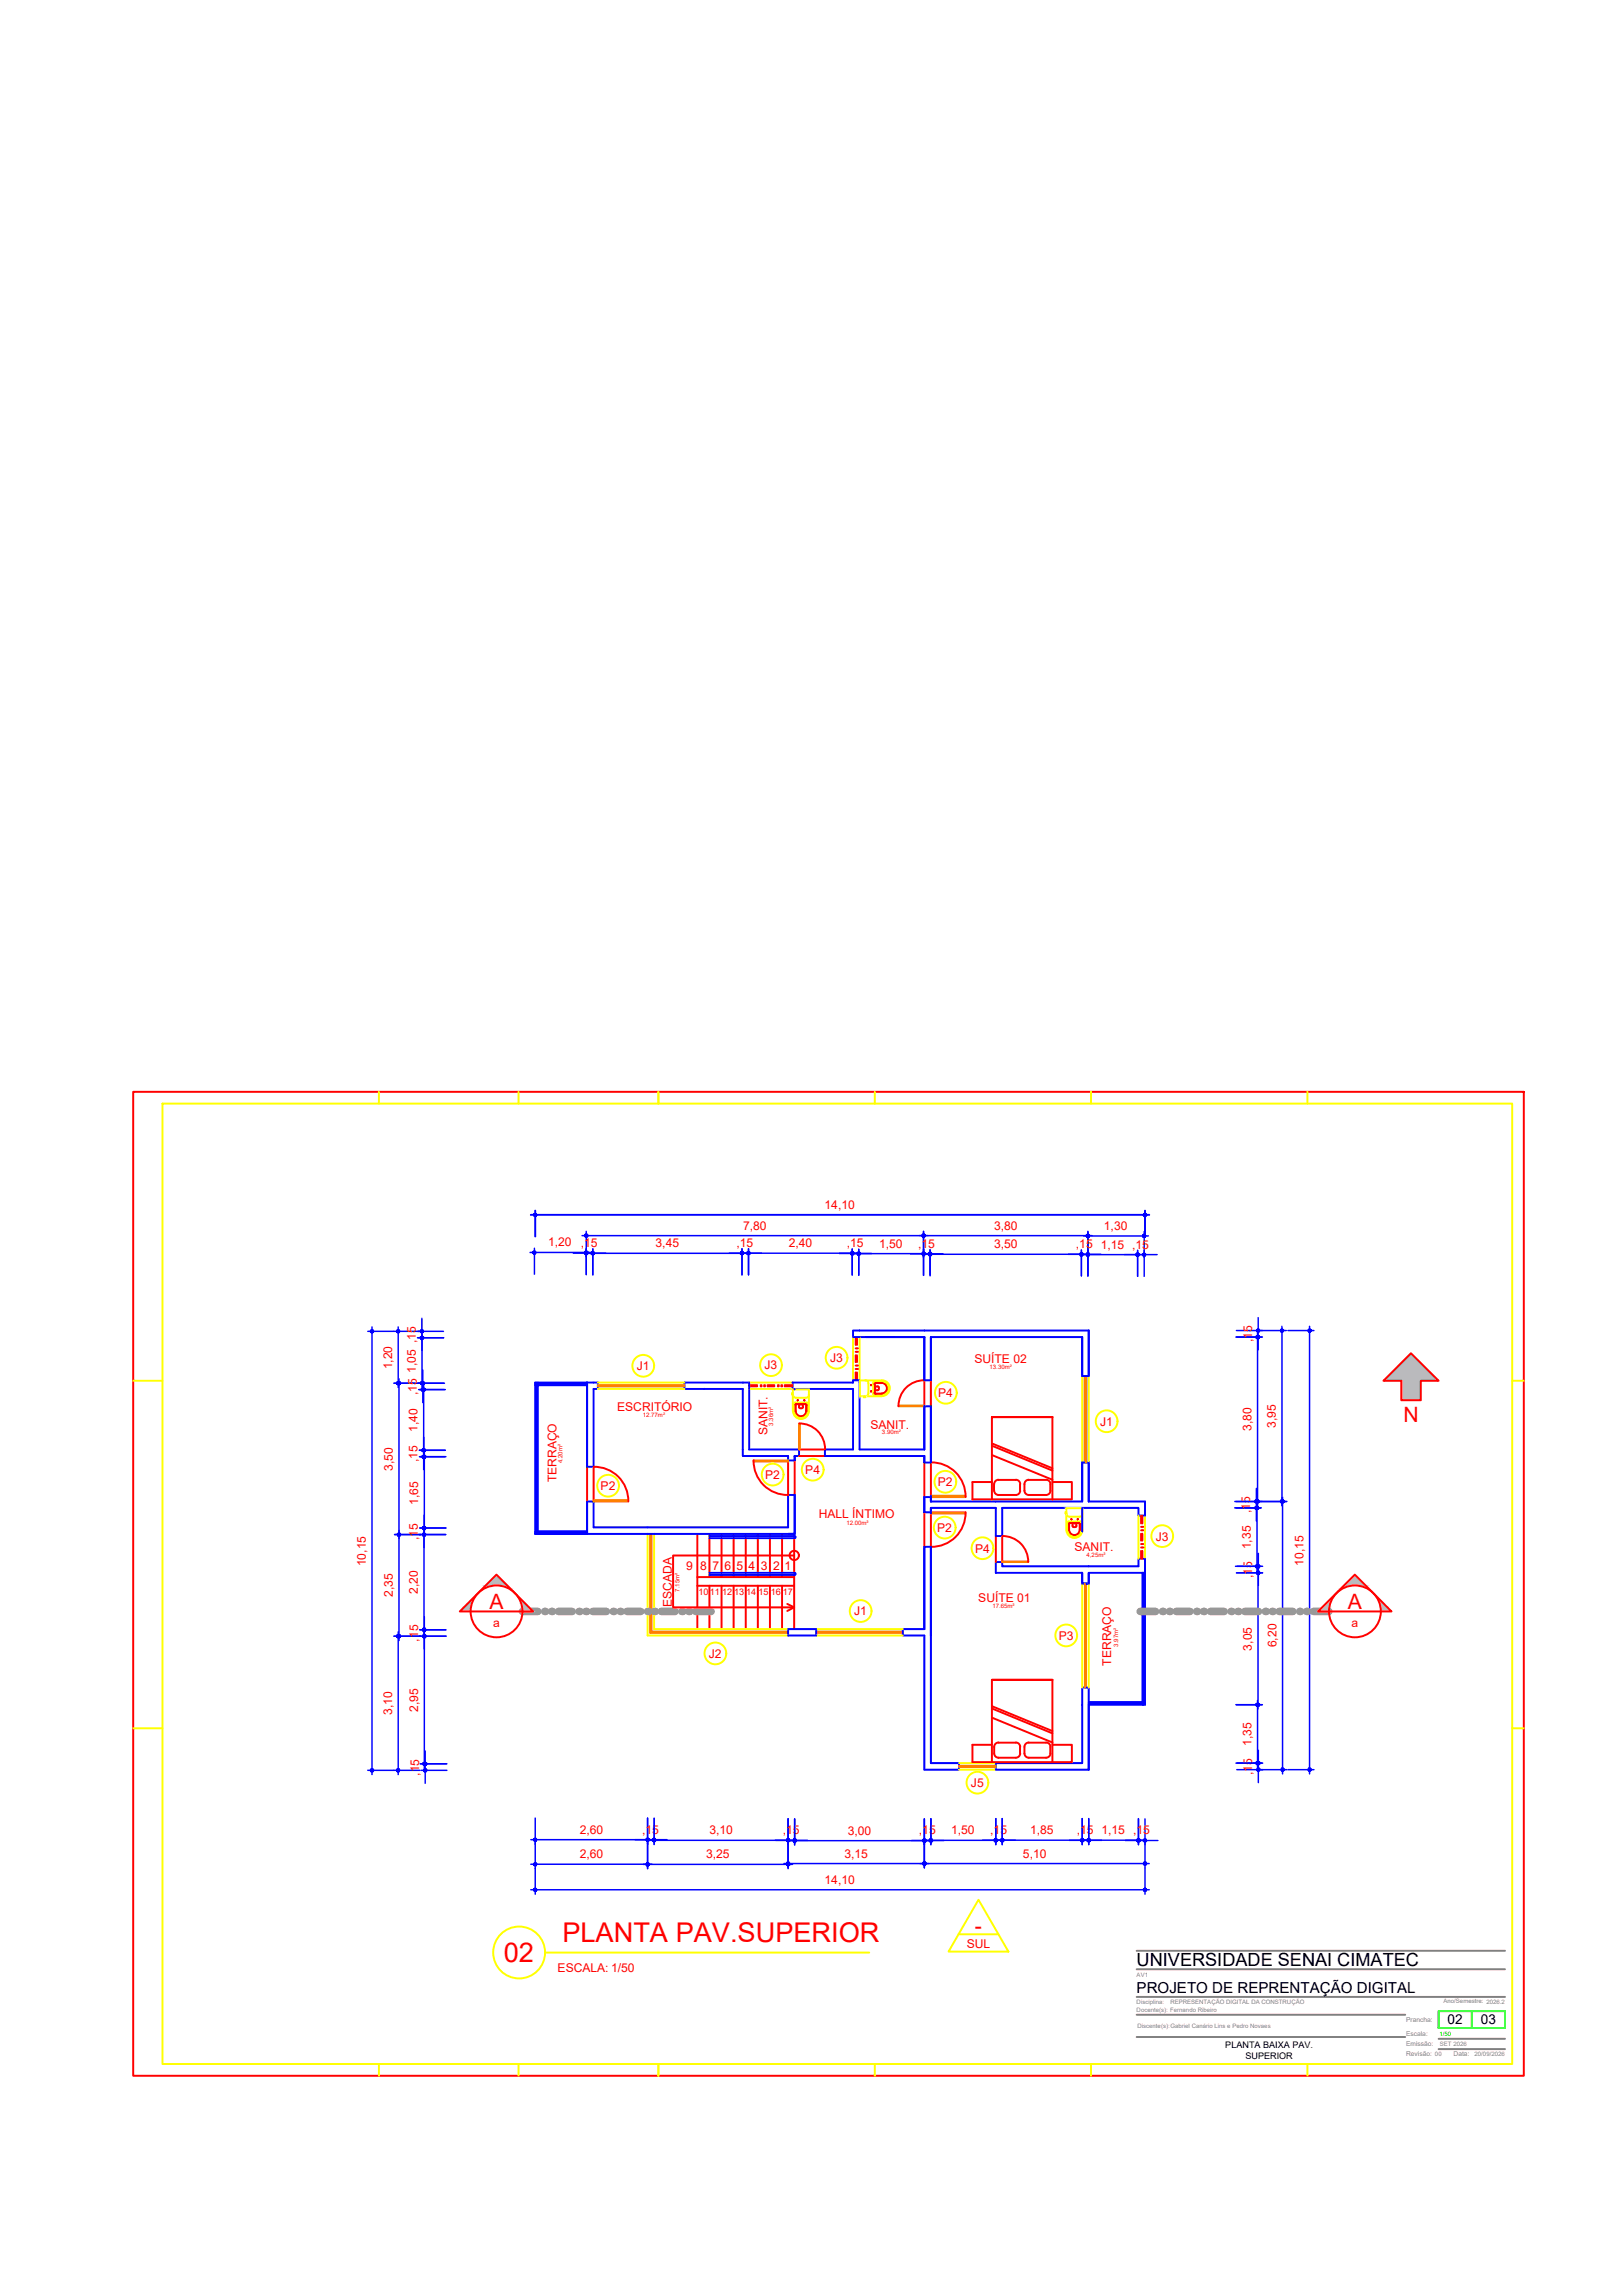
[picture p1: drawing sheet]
<svg xmlns="http://www.w3.org/2000/svg" width="210mm" height="297mm" viewBox="0 0 210 297" stroke-linecap="round" stroke-linejoin="round" font-family="sans-serif">
<defs><g id="words">
<g font-size="3.5" fill="#f00">
<text x="72.8" y="251.3">PLANTA PAV.SUPERIOR</text>
<text x="65.2" y="253.9">02</text>
</g>
<g font-size="2.7" fill="#f00">
<text x="181.6" y="184">N</text>
<text x="63.3" y="208.2">A</text>
<text x="174.4" y="208.2">A</text>
<text x="126.2" y="250">-</text>
</g>
<text font-size="2.3" x="147.1" y="254.4">UNIVERSIDADE SENAI CIMATEC</text>
<text font-size="2" x="147.1" y="257.8">PROJETO DE REPRENTAÇÃO DIGITAL</text>
<g font-size="1.8">
<text x="187.3" y="261.9">02</text>
<text x="191.6" y="261.9">03</text>
</g>
<g font-size="1.6" fill="#f00">
<text x="70.9" y="161.3">1,20</text>
<text x="75.2" y="161.3">,15</text>
<text x="84.8" y="161.4">3,45</text>
<text x="95.3" y="161.3">,15</text>
<text x="96.2" y="159.1">7,80</text>
<text x="102.1" y="161.3">2,40</text>
<text x="106.7" y="156.4">14,10</text>
<text x="109.6" y="161.4">,15</text>
<text x="113.8" y="161.4">1,50</text>
<text x="118.8" y="161.4">,15</text>
<text x="128.6" y="159.1">3,80</text>
<text x="128.6" y="161.5">3,50</text>
<text x="139.2" y="161.5">,15</text>
<text x="142.4" y="161.5">1,15 ,15</text>
<text x="142.9" y="159.1">1,30</text>
<text x="162" y="173.7" transform="rotate(-90 162 173.7)">,15</text>
<text x="50.7" y="177.2" transform="rotate(-90 50.7 177.2)">1,20</text>
<text x="53.8" y="177.6" transform="rotate(-90 53.8 177.6)">1,05 ,15</text>
<text x="82.4" y="177.3">J1</text>
<text x="98.9" y="177.2">J3</text>
<text x="107.4" y="176.2">J3</text>
<text x="126.1" y="176.3">SUÍTE 02</text>
<text x="53.9" y="180.5" transform="rotate(-90 53.9 180.5)">,15</text>
<text x="54" y="185.3" transform="rotate(-90 54 185.3)">1,40</text>
<text x="79.9" y="182.6">ESCRITÓRIO</text>
<text x="99.3" y="185.7" transform="rotate(-90 99.3 185.7)">SANIT.</text>
<text x="112.6" y="184.8">SANIT.</text>
<text x="121.4" y="180.8">P4</text>
<text x="142.4" y="184.5">J1</text>
<text x="162" y="185.1" transform="rotate(-90 162 185.1)">3,80</text>
<text x="165.1" y="184.7" transform="rotate(-90 165.1 184.7)">3,95</text>
<text x="50.8" y="190.3" transform="rotate(-90 50.8 190.3)">3,50</text>
<text x="54" y="189.2" transform="rotate(-90 54 189.2)">,15</text>
<text x="72" y="191.8" transform="rotate(-90 72 191.8)">TERRAÇO</text>
<text x="99" y="191.3">P2</text>
<text x="104.2" y="190.7">P4</text>
<text x="54.1" y="194.7" transform="rotate(-90 54.1 194.7)">1,65</text>
<text x="77.7" y="192.8">P2</text>
<text x="105.9" y="196.4">HALL ÍNTIMO</text>
<text x="121.4" y="192.3">P2</text>
<text x="161.8" y="195.8" transform="rotate(-90 161.8 195.8)">,15</text>
<text x="47.4" y="202.6" transform="rotate(-90 47.4 202.6)">10,15</text>
<text x="54.1" y="199.2" transform="rotate(-90 54.1 199.2)">,15</text>
<text x="88.8" y="203.1">9</text>
<text x="90.6" y="203.1">8</text>
<text x="92.2" y="203.1">7</text>
<text x="93.8" y="203.1">6</text>
<text x="95.3" y="203.1">5</text>
<text x="96.9" y="203.1">4</text>
<text x="98.5" y="203.1">3</text>
<text x="100" y="203.1">2</text>
<text x="101.5" y="203.1">1</text>
<text x="121.3" y="198.2">P2</text>
<text x="126.2" y="200.9">P4</text>
<text x="139.1" y="200.7">SANIT.</text>
<text x="149.6" y="199.3">J3</text>
<text x="161.9" y="200.4" transform="rotate(-90 161.9 200.4)">1,35</text>
<text x="168.7" y="202.6" transform="rotate(-90 168.7 202.6)">10,15</text>
<text x="50.8" y="206.6" transform="rotate(-90 50.8 206.6)">2,35</text>
<text x="54.1" y="206.2" transform="rotate(-90 54.1 206.2)">2,20</text>
<text x="87" y="207.9" transform="rotate(-90 87 207.9)">ESCADA</text>
<text x="110.5" y="209">J1</text>
<text x="126.6" y="207.3">SUÍTE 01</text>
<text x="162.1" y="204.2" transform="rotate(-90 162.1 204.2)">,15</text>
<text x="54.1" y="212.4" transform="rotate(-90 54.1 212.4)">,15</text>
<text x="63.8" y="210.4">a</text>
<text x="91.7" y="214.5">J2</text>
<text x="137" y="212.1">P3</text>
<text x="143.8" y="215.5" transform="rotate(-90 143.8 215.5)">TERRAÇO</text>
<text x="162" y="213.5" transform="rotate(-90 162 213.5)">3,05</text>
<text x="165.2" y="213.1" transform="rotate(-90 165.2 213.1)">6,20</text>
<text x="174.9" y="210.4">a</text>
<text x="50.7" y="221.9" transform="rotate(-90 50.7 221.9)">3,10</text>
<text x="54.1" y="221.5" transform="rotate(-90 54.1 221.5)">2,95</text>
<text x="162" y="225.9" transform="rotate(-90 162 225.9)">1,35</text>
<text x="54.2" y="229.7" transform="rotate(-90 54.2 229.7)">,15</text>
<text x="125.7" y="231.2">J5</text>
<text x="162.1" y="229.6" transform="rotate(-90 162.1 229.6)">,15</text>
<text x="75" y="237.2">2,60</text>
<text x="83.1" y="237.2">,15</text>
<text x="91.8" y="237.3">3,10</text>
<text x="101.3" y="237.3">,15</text>
<text x="109.7" y="237.3">3,00</text>
<text x="118.9" y="237.3">,15</text>
<text x="123.1" y="237.3">1,50</text>
<text x="128.2" y="237.3">,15</text>
<text x="133.3" y="237.3">1,85</text>
<text x="139.3" y="237.3">,15</text>
<text x="142.5" y="237.3">1,15 ,15</text>
<text x="75" y="240.4">2,60</text>
<text x="91.4" y="240.4">3,25</text>
<text x="106.7" y="243.7">14,10</text>
<text x="109.3" y="240.3">3,15</text>
<text x="132.4" y="240.3">5,10</text>
<text x="72.2" y="255.2">ESCALA: 1/50</text>
<text x="125.1" y="252">SUL</text>
</g>
<g font-size="1.2" fill="#f00">
<text x="90.4" y="206.3">10</text>
<text x="91.9" y="206.3">11</text>
<text x="93.4" y="206.3">12</text>
<text x="95" y="206.3">13</text>
<text x="96.6" y="206.3">14</text>
<text x="98.2" y="206.3">15</text>
<text x="99.8" y="206.3">16</text>
<text x="101.3" y="206.3">17</text>
</g>
<g font-size="1.2">
<text x="158.6" y="265">PLANTA BAIXA PAV.</text>
<text x="161.2" y="266.4">SUPERIOR</text>
</g>
<g font-size=".9" fill="#808080">
<text x="182" y="261.6">Prancha:</text>
<text x="182" y="263.3">Escala:</text>
<text x="182" y="264.7">Emissão:</text>
<text x="182" y="266">Revisão: 00</text>
<text x="188.1" y="266">Data:</text>
</g>
<g font-size=".8" fill="#f00">
<text x="128.1" y="177.1">13.30m²</text>
<text x="83.2" y="183.4">12.77m²</text>
<text x="100.1" y="184.5" transform="rotate(-90 100.1 184.5)">3.36m²</text>
<text x="114.1" y="185.6">3.90m²</text>
<text x="72.8" y="189.3" transform="rotate(-90 72.8 189.3)">4.20m²</text>
<text x="109.5" y="197.3">12.00m²</text>
<text x="140.6" y="201.4">4,25m²</text>
<text x="88" y="205.9" transform="rotate(-90 88 205.9)">7.15m²</text>
<text x="128.4" y="208.1">17.65m²</text>
<text x="144.7" y="213" transform="rotate(-90 144.7 213)">3.97m²</text>
</g>
<g font-size=".8" fill="#808080">
<text x="147.1" y="255.8">AV1</text>
<text x="147.1" y="260.3">Docente(s): Fernando Ribeiro</text>
<text x="147.1" y="259.3">Disciplina:</text>
<text x="147.2" y="262.4">Discente(s):Gabriel Canário Lins e Pedro Novaes</text>
<text x="151.5" y="259.3">REPRESENTAÇÃO DIGITAL DA CONSTRUÇÃO</text>
<text x="186.8" y="259.2">Ano/Semestre: 2026.2</text>
<text x="186.3" y="264.7">SET 2026</text>
<text x="190.8" y="266">20/09/2026</text>
</g>
<text font-size=".8" fill="#0f0" x="186.3" y="263.4">1/50</text>
</g></defs>
<!-- layer: ARQ_ALV CT -->
<g fill="none" stroke="#00f" stroke-width=".25">
<path d="M69.3 179h6.7M69.3 179.2h6.7M69.4 178.9v19.5M69.6 178.9v19.5M76 178.9v10.9h.8v-10.1h.6v-.8h-8.1v19.5M88.6 178.9h8.4v8.6h6.4v.9h-.6v.5h-.8v-.5h-5.9v-8.7h-7.5zM112.1 173h-1.7v-.9h30.5v22.2h7.3v1.8h-.9v-1h-17.6v3.6h-.8v-3.6h-8.4v.6h-.9v-2h.9v.6h19.5v-21.3h-19.5v16.2h-.9v-.8h-12.8v-.9h3.6v-7.8h-7.8v-.8h7.8v-.3h.8v8.9h8.4v-5.7M112.1 173h7.5zM119.6 173v5.6h.9M140 178h.9M69.3 198.3h6.7M69.3 198.1h6.7"/>
<path d="M76 198.4h-6.7h6.7M76 198.4v-4.1h.8v3.3h25.2v-4.2h.8v5h-.8M76 198.4h8.7M119.6 181.9h.9M140 189.2h.9M102 210.8h3.6v.8h-3.6zM119.6 200.1h.9v28h3.6v.8h-4.5v-17.3h-2.8v-.8h2.8zM140 204.9h.9h-.9v-1.4h-11.1v-1.4h.8v.5h17.6v-.9h.9v18.8h-7.3v8.4M147.8 203.5v17M148 203.5v17M148.2 203.5h-7.3v1.4M128.9 228.1h11.1v-9.8h.9v10.6h-12z"/>
<path d="M140.9 220.4h7.3M140.9 220.2h7.3"/>
</g>
<!-- layer: ARQ_ESQ CT -->
<g fill="none" stroke="#ff7f00" stroke-width=".25">
<path d="M77.4 179.4h11.2M77.4 179.2h11.2M140.4 178v11.2M140.6 178v11.2M76.8 194.1h4.5v.2h-4.5M84.1 198.4v12.9h17.9M84.3 198.4v12.7h17.7M102 188.9h-4.5v.2h4.5M103.4 187.5v-3.3h.1v3.3M119.6 181.8h-3.3v.1h3.3M120.5 195.7h4.4v.1h-4.4M120.5 193.5h4.4v.2h-4.4"/>
<path d="M105.6 211.3h11.2M105.6 211.1h11.2M129.7 202h3.4v.1h-3.4M140.4 204.9v13.4M140.6 204.9v13.4M124.1 228.4h4.8M124.1 228.6h4.8"/>
</g>
<!-- layer: ARQ_ALV VS -->
<g fill="none" stroke="#ff0" stroke-width=".25">
<path d="M77.4 179.7h11.2M77.4 178.9h11.2M97 179.7h5.6M97 178.9h5.6M110.4 173v5.6M111.2 173v5.6M140 178v11.2M140.9 178v11.2M83.8 198.4v13.2h18.2M84.7 198.4v12.4h17.3M147.3 196.1v5.6M148.2 196.1v5.6"/>
<path d="M105.6 210.8h11.2M105.6 211.6h11.2M140 204.9v13.4M140.9 204.9v13.4M124.1 228.1h4.8M124.1 228.9h4.8"/>
</g>
<!-- layer: ARQ_PISO -->
<g fill="none" stroke="#f00" stroke-width=".25">
<path d="M119.6 178.6v3.3M120.5 178.6v3.3M76 189.8v4.5M76.8 189.8v4.5M90.2 198.4v12.4M91.8 198.4v5.6M93.4 198.4v.3M93.4 199v4.5M94.9 198.4v.3M94.9 199v4.5M96.5 198.4v.3M96.5 199v4.5"/>
<path d="M98.1 198.4v.3M98.1 199v4.5M99.6 198.4v.3M99.6 199v4.5M101.2 198.4v.3M101.2 199v4.5M102 188.9v4.5M102.8 198.4v.3M102.8 199v4.5M102.8 188.9v4.5M103.4 188.4h3.4M103.4 187.5h3.4"/>
<path d="M119.6 189.2v4.5M119.6 195.7v4.4M120.5 189.2v4.5M120.5 195.7v4.4M128.9 198.7v3.4M129.7 198.7v3.4M91.8 205.2v5.6M93.4 203.8v.2M93.4 205.2v5.6M94.9 203.8v.2M94.9 205.2v5.6M96.5 203.8v.2"/>
<path d="M96.5 205.2v5.6M98.1 203.8v.2M98.1 205.2v5.6M99.6 203.8v.2M99.6 205.2v5.6M101.2 203.8v.2M101.2 205.2v5.6M102.8 203.8v7"/>
</g>
<!-- layer: ARQ_PROJ SUP -->
<g fill="none" stroke="#f00" stroke-width=".25">
<path d="M97 179.2h1M97 179.4h1M98.4 179.2h.1M98.4 179.4h.1M98.9 179.2h.1M98.9 179.4h.1M99.3 179.2h.9M99.3 179.4h.9M100.7 179.2h.1M100.7 179.4h.1M101.1 179.2h.1M101.1 179.4h.1"/>
<path d="M101.5 179.2h1.1M101.5 179.4h1.1M110.7 174.4h.1M110.7 174.9h.1M110.7 176.7h.1M110.7 177.1h.1M110.7 173v1M110.7 175.3v.9M110.7 177.6v1M110.9 174.4h.1M110.9 174.9h.1M110.9 176.7h.1"/>
<path d="M110.9 177.1h.1M110.9 173v1M110.9 175.3v.9M110.9 177.6v1M147.7 199.8h.1M147.7 198h.1M147.7 197.5h.1M147.7 196.1v1M147.7 198.4v.9M147.8 199.8h.1M147.8 198h.1M147.8 197.5h.1"/>
<path d="M147.8 196.1v1M147.8 198.4v.9M147.7 200.2h.1M147.7 200.6v1.1M147.8 200.2h.1M147.8 200.6v1.1"/>
</g>
<!-- layer: ARQ_COTA_AZUL -->
<g fill="none" stroke="#00f" stroke-width=".19">
<path d="M75.3 159.9h66M75.9 159.3v5.6M119.5 159.3v5.7M140.2 159.9h8.4M140.8 159.3v5.8M148.1 159.3v5.8M47.6 172.2h9.8M48.1 171.7v57.9M51 179h6.5M51.5 171.7v7.8M51.6 178.4v33.8M54 173.1h3.4"/>
<path d="M54.2 179.8h3.4M54.6 170.5v4.2M54.6 172.5v7M54.7 177.3v4.2M54.8 179.2v9M68.6 162h7.8M69.2 161.5v3.4M74.2 162.1h4.2M76.1 162.1h20.5M76.7 161.6v3.3M94.3 162.1h4.2M96 161.6v3.3"/>
<path d="M96.3 162.1h14.6M96.9 161.6v3.3M108.6 162.2h4.2M110.3 161.6v3.4M110.6 162.2h9.5M111.1 161.6v3.4M117.8 162.2h4.2M119.8 162.3h20.7M120.4 161.7v3.4M138.3 162.3h4.2M139.9 161.7v3.4M140.2 162.3h7.6"/>
<path d="M145.5 162.3h4.2M147.2 161.8v3.3M159.9 173h3.5M160 172.1h6.5M162.7 172.4v22.4M162.8 170.5v4.2M165.9 171.6v23.2M166.7 172.1h3.3M169.5 171.6v57.9M51.1 198.5h6.6M54.3 187.6h3.3M54.3 188.5h3.4"/>
<path d="M54.3 197.7h3.4M54.8 185.9v4.2M54.9 196v4.2M54.9 198v13.4M54.9 187.9v10.4M159.8 194.3h6.7M159.8 195.1h3.4M162.6 192.6v4.2M162.7 194.5v8.7M166 193.7v35.8M51 211.7h6.7M51.5 211.1v18.5"/>
<path d="M54.3 210.8h3.4M54.9 209.2v4.2M54.9 211.1v17.7M159.9 202.6h3.5M160 203.5h3.4M162.7 220v8.7M162.8 202.9v18.2M162.8 201v4.2M47.6 229h6.7M54.4 228.2h3.4M54.5 229h3.3M55 226.5v4.2"/>
<path d="M68.7 238h15.7M69.3 235.2v9.9M82.1 238h4.2M83.8 235.2v6.6M84.1 238.1h18.5M84.7 235.2v3.4M100.3 238.1h4.2M102 235.3v6.5M102.3 238.1h17.9M102.8 235.3v3.4M117.9 238.1h4.2M119.6 235.3v6.3"/>
<path d="M120.5 235.3v3.4M127.2 238.1h4.2M128.9 235.3v3.3M129.7 235.3v3.3M138.4 238.1h4.2M140 235.3v3.3M140.9 235.3v3.3M145.7 238.1h4.1M147.3 235.3v3.4M147.9 238.1h-28M148.2 235.3v6.3M159.9 228.1h3.5"/>
<path d="M159.9 220.5h3.5M160 228.9h6.5M162.8 226.4v4.2M166.7 228.9h3.3M68.7 244.5h80M68.7 241.2h33.9M101.4 241.1h47.3M148.2 241.7v3.4"/>
</g>
<g fill="#00f" stroke="#00f" stroke-width=".13">
<path d="M75.7 159.9v.1l.2-.1zM75.7 160l.2-.1-.1 .1zM75.9 159.9l-.1 .1 .1 .1z"/>
<path d="M75.9 159.9v.2l.1-.1zM75.9 159.9l.2 .1h-.1zM75.9 159.9l.2 .1v-.1z"/>
<path d="M75.9 159.9h.2v-.1zM76 159.7l.1 .1-.2 .1zM75.9 159.6v.3l.1-.2z"/>
<path d="M75.8 159.7l.1 .2v-.3zM75.8 159.7l.1 .2-.2-.1zM75.7 159.8v.1h.2z"/>
<path d="M119.5 159.9h.2v-.1zM119.6 159.7l.1 .1-.2 .1zM119.5 159.6v.3l.1-.2z"/>
<path d="M119.4 159.7l.1 .2v-.3zM119.4 159.7l.1 .2-.2-.1zM119.3 159.8v.1h.2z"/>
<path d="M119.3 159.9v.1l.2-.1zM119.3 160l.2-.1-.1 .1zM119.5 159.9l-.1 .1 .1 .1z"/>
<path d="M119.5 159.9v.2l.1-.1zM119.5 159.9l.2 .1h-.1zM119.5 159.9l.2 .1v-.1z"/>
<path d="M119.3 159.9v.1l.2-.1zM119.3 160l.2-.1-.1 .1zM119.5 159.9l-.1 .1 .1 .1z"/>
<path d="M119.5 159.9v.2l.1-.1zM119.5 159.9l.2 .1h-.1zM119.5 159.9l.2 .1v-.1z"/>
<path d="M119.5 159.9h.2v-.1zM119.6 159.7l.1 .1-.2 .1zM119.5 159.6v.3l.1-.2z"/>
<path d="M119.4 159.7l.1 .2v-.3zM119.3 159.8l.1-.1 .1 .2zM119.3 159.8v.1h.2z"/>
<path d="M140.8 159.9h.2v-.1zM140.9 159.7l.1 .1-.2 .1zM140.8 159.6v.3l.1-.2z"/>
<path d="M140.7 159.7l.1 .2v-.3zM140.6 159.8l.1-.1 .1 .2zM140.6 159.8v.1h.2z"/>
<path d="M140.6 159.9v.1l.2-.1zM140.6 160l.2-.1-.1 .1zM140.8 159.9l-.1 .1 .1 .1z"/>
<path d="M140.8 159.9v.2l.1-.1zM140.8 159.9l.2 .1h-.1zM140.8 159.9l.2 .1v-.1z"/>
<path d="M140.6 159.9v.1l.2-.1zM140.6 160l.2-.1-.1 .2zM140.8 159.9l-.1 .2h.1z"/>
<path d="M140.8 159.9v.2h.1zM140.8 159.9l.2 .1-.1 .1zM140.8 159.9l.2 .1v-.1z"/>
<path d="M140.8 159.9h.2v-.1zM140.9 159.7l.1 .1-.2 .1zM140.8 159.7v.2l.1-.2z"/>
<path d="M140.7 159.7l.1 .2v-.2zM140.7 159.7l.1 .2-.2-.1zM140.6 159.8v.1h.2z"/>
<path d="M148.1 159.9h.2l-.1-.1zM148.2 159.7v.1l-.1 .1zM148.1 159.7v.2l.1-.2z"/>
<path d="M148 159.7l.1 .2v-.2zM147.9 159.8l.1-.1 .1 .2zM147.9 159.8v.1h.2z"/>
<path d="M147.9 159.9v.1l.2-.1zM147.9 160l.2-.1-.1 .2zM148.1 159.9l-.1 .2h.1z"/>
<path d="M148.1 159.9v.2h.1zM148.1 159.9l.1 .1v.1zM148.1 159.9l.1 .1 .1-.1z"/>
<path d="M68.9 162l.1 .1 .2-.1zM69 162.1l.2-.1-.1 .2zM69.2 162l-.1 .2h.1z"/>
<path d="M69.2 162v.2h.1zM69.2 162l.1 .1v.1zM69.2 162l.1 .1 .1-.1z"/>
<path d="M69.2 162h.2l-.1-.1zM69.3 161.9l-.1 .1zM69.2 161.8v.2l.1-.1z"/>
<path d="M69.1 161.9l.1 .1v-.2zM69 161.9h.1l.1 .1zM69 161.9l-.1 .1h.3z"/>
<path d="M75.9 162h.2v-.1zM76 161.9h.1l-.2 .1zM75.9 161.8v.2l.1-.1z"/>
<path d="M75.8 161.9l.1 .1v-.2zM75.7 161.9h.1l.1 .1zM75.7 161.9v.1h.2z"/>
<path d="M75.7 162v.1l.2-.1zM75.7 162.1l.2-.1-.1 .2zM75.9 162l-.1 .2h.1z"/>
<path d="M75.9 162v.2h.1zM75.9 162l.2 .1-.1 .1zM75.9 162l.2 .1v-.1z"/>
<path d="M76.5 162.1v.1l.2-.1zM76.5 162.2l.2-.1-.1 .2zM76.7 162.1l-.1 .2h.1z"/>
<path d="M76.7 162.1v.2h.1zM76.7 162.1l.2 .1-.1 .1zM76.7 162.1l.2 .1v-.1z"/>
<path d="M76.7 162.1h.2v-.1zM76.8 162h.1l-.2 .1zM76.7 161.9v.2l.1-.1z"/>
<path d="M76.6 162l.1 .1v-.2zM76.5 162h.1l.1 .1zM76.5 162v.1h.2z"/>
<path d="M75.9 162.1h.2v-.1zM76 162h.1l-.2 .1zM75.9 161.9v.2l.1-.1z"/>
<path d="M75.8 162l.1 .1v-.2zM75.7 162h.1l.1 .1zM75.7 162v.1h.2z"/>
<path d="M75.7 162.1v.1l.2-.1zM75.7 162.2l.2-.1-.1 .2zM75.9 162.1l-.1 .2h.1z"/>
<path d="M75.9 162.1v.2h.1zM75.9 162.1l.2 .1-.1 .1zM75.9 162.1l.2 .1v-.1z"/>
<path d="M76.5 162.1v.1l.2-.1zM76.5 162.2l.2-.1-.1 .2zM76.7 162.1l-.1 .2 .1 .1z"/>
<path d="M76.7 162.1v.3l.1-.1zM76.7 162.1l.2 .1-.1 .1zM76.7 162.1l.2 .1v-.1z"/>
<path d="M76.7 162.1h.2v-.1zM76.8 162h.1l-.2 .1zM76.7 161.9v.2l.1-.1z"/>
<path d="M76.6 162l.1 .1v-.2zM76.6 162l.1 .1-.2-.1zM76.5 162v.1h.2z"/>
<path d="M96 162.1h.2v-.1zM96.1 162h.1l-.2 .1zM96 161.9v.2l.1-.1z"/>
<path d="M95.9 162l.1 .1v-.2zM95.8 162h.1l.1 .1zM95.8 162v.1h.2z"/>
<path d="M95.8 162.1v.1l.2-.1zM95.8 162.2l.2-.1-.1 .2zM96 162.1l-.1 .2 .1 .1z"/>
<path d="M96 162.1v.3l.1-.1zM96 162.1l.2 .1-.1 .1zM96 162.1l.2 .1v-.1z"/>
<path d="M96.7 162.1v.1l.2-.1zM96.7 162.2l.2-.1-.1 .2zM96.9 162.1l-.1 .2h.1z"/>
<path d="M96.9 162.1v.2h.1zM96.9 162.1l.1 .1v.1zM96.9 162.1l.1 .1 .1-.1z"/>
<path d="M96.9 162.1h.2l-.1-.1zM97 161.9v.1l-.1 .1zM96.9 161.9v.2l.1-.2z"/>
<path d="M96.8 161.9l.1 .2v-.2zM96.8 161.9l.1 .2-.2-.1zM96.7 162v.1h.2z"/>
<path d="M96 162.1h.2v-.1zM96.1 161.9l.1 .1-.2 .1zM96 161.9v.2l.1-.2z"/>
<path d="M95.9 161.9l.1 .2v-.2zM95.9 161.9l.1 .2-.2-.1zM95.8 162v.1h.2z"/>
<path d="M95.8 162.1v.1l.2-.1zM95.8 162.2l.2-.1-.1 .2zM96 162.1l-.1 .2h.1z"/>
<path d="M96 162.1v.2h.1zM96 162.1l.2 .1-.1 .1zM96 162.1l.2 .1v-.1z"/>
<path d="M96.7 162.1v.1l.2-.1zM96.7 162.2l.2-.1-.1 .2zM96.9 162.1l-.1 .2h.1z"/>
<path d="M96.9 162.1v.2h.1zM96.9 162.1l.1 .1v.1zM96.9 162.1l.1 .1 .1-.1z"/>
<path d="M96.9 162.1h.2l-.1-.1zM97 162l-.1 .1zM96.9 161.9v.2l.1-.1z"/>
<path d="M96.8 162l.1 .1v-.2zM96.7 162h.1l.1 .1zM96.7 162v.1h.2z"/>
<path d="M110.3 162.1h.2v-.1zM110.4 162h.1l-.2 .1zM110.3 161.9v.2l.1-.1z"/>
<path d="M110.2 162l.1 .1v-.2zM110.1 162h.1l.1 .1zM110.1 162v.1h.2z"/>
<path d="M110.1 162.1v.1l.2-.1zM110.1 162.2l.2-.1-.1 .2zM110.3 162.1l-.1 .2h.1z"/>
<path d="M110.3 162.1v.2h.1zM110.3 162.1l.2 .1-.1 .1zM110.3 162.1l.2 .1v-.1z"/>
<path d="M110.3 162.2h.2v-.1zM110.4 162l.1 .1-.2 .1zM110.3 162v.2l.1-.2z"/>
<path d="M110.2 162l.1 .2v-.2zM110.1 162.1l.1-.1 .1 .2zM110.1 162.1v.1h.2z"/>
<path d="M110.1 162.2v.1l.2-.1zM110.1 162.3l.2-.1-.1 .2zM110.3 162.2l-.1 .2h.1z"/>
<path d="M110.3 162.2v.2h.1zM110.3 162.2l.2 .1-.1 .1zM110.3 162.2l.2 .1v-.1z"/>
<path d="M110.9 162.2v.1l.2-.1zM110.9 162.3l.2-.1-.1 .2zM111.1 162.2l-.1 .2h.1z"/>
<path d="M111.1 162.2v.2h.1zM111.1 162.2l.2 .1-.1 .1zM111.1 162.2l.2 .1v-.1z"/>
<path d="M111.1 162.2h.2v-.1zM111.2 162l.1 .1-.2 .1zM111.1 162v.2l.1-.2z"/>
<path d="M111 162l.1 .2v-.2zM110.9 162.1l.1-.1 .1 .2zM110.9 162.1v.1h.2z"/>
<path d="M110.9 162.2v.1l.2-.1zM110.9 162.3l.2-.1-.1 .2zM111.1 162.2l-.1 .2h.1z"/>
<path d="M111.1 162.2v.2h.1zM111.1 162.2l.2 .1-.1 .1zM111.1 162.2l.2 .1v-.1z"/>
<path d="M111.1 162.2h.2v-.1zM111.2 162l.1 .1-.2 .1zM111.1 162v.2l.1-.2z"/>
<path d="M111 162l.1 .2v-.2zM110.9 162.1l.1-.1 .1 .2zM110.9 162.1v.1h.2z"/>
<path d="M119.5 162.2h.2v-.1zM119.6 162l.1 .1-.2 .1zM119.5 162v.2l.1-.2z"/>
<path d="M119.4 162l.1 .2v-.2zM119.4 162l.1 .2-.2-.1zM119.3 162.1v.1h.2z"/>
<path d="M119.3 162.2v.1l.2-.1zM119.3 162.3l.2-.1-.1 .2zM119.5 162.2l-.1 .2h.1z"/>
<path d="M119.5 162.2v.2h.1zM119.5 162.2l.2 .1-.1 .1zM119.5 162.2l.2 .1v-.1z"/>
<path d="M119.5 162.2h.2v-.1zM119.6 162l.1 .1-.2 .1zM119.5 162v.2l.1-.2z"/>
<path d="M119.4 162l.1 .2v-.2zM119.4 162l.1 .2-.2-.1zM119.3 162.1v.1h.2z"/>
<path d="M119.3 162.2v.1l.2-.1zM119.3 162.3l.2-.1-.1 .2zM119.5 162.2l-.1 .2h.1z"/>
<path d="M119.5 162.2v.2h.1zM119.5 162.2l.2 .1-.1 .1zM119.5 162.2l.2 .1v-.1z"/>
<path d="M120.1 162.2l.1 .1 .2-.1zM120.2 162.3l.2-.1-.1 .2zM120.4 162.2l-.1 .2h.1z"/>
<path d="M120.4 162.2v.2h.1zM120.4 162.2l.2 .1-.1 .1zM120.4 162.2l.2 .1v-.1z"/>
<path d="M120.4 162.2h.2v-.1zM120.5 162l.1 .1-.2 .1zM120.4 162v.2l.1-.2z"/>
<path d="M120.3 162l.1 .2v-.2zM120.3 162l.1 .2-.2-.1zM120.2 162.1l-.1 .1h.3z"/>
<path d="M120.1 162.3l.1 .1 .2-.1zM120.2 162.4l.2-.1-.1 .2zM120.4 162.3l-.1 .2h.1z"/>
<path d="M120.4 162.3v.2h.1zM120.4 162.3l.2 .1-.1 .1zM120.4 162.3l.2 .1v-.1z"/>
<path d="M120.4 162.3h.2v-.1zM120.5 162.1l.1 .1-.2 .1zM120.4 162.1v.2l.1-.2z"/>
<path d="M120.3 162.1l.1 .2v-.2zM120.2 162.2l.1-.1 .1 .2zM120.2 162.2l-.1 .1h.3z"/>
<path d="M139.9 162.3h.3l-.1-.1zM140 162.1l.1 .1-.2 .1zM139.9 162.1v.2l.1-.2z"/>
<path d="M139.8 162.1l.1 .2v-.2zM139.8 162.1l.1 .2-.1-.1zM139.8 162.2l-.1 .1h.2z"/>
<path d="M139.7 162.3l.1 .1 .1-.1zM139.8 162.4l.1-.1-.1 .2zM139.9 162.3l-.1 .2h.1z"/>
<path d="M139.9 162.3v.2h.1zM139.9 162.3l.2 .1-.1 .1zM139.9 162.3l.2 .1 .1-.1z"/>
<path d="M139.9 162.3h.3l-.1-.1zM140 162.1l.1 .1-.2 .1zM139.9 162.1v.2l.1-.2z"/>
<path d="M139.8 162.1l.1 .2v-.2zM139.8 162.1l.1 .2-.1-.1zM139.8 162.2l-.1 .1h.2z"/>
<path d="M139.7 162.3l.1 .1 .1-.1zM139.8 162.4l.1-.1-.1 .2zM139.9 162.3l-.1 .2h.1z"/>
<path d="M139.9 162.3v.2h.1zM139.9 162.3l.2 .1-.1 .1zM139.9 162.3l.2 .1 .1-.1z"/>
<path d="M140.6 162.3v.1l.2-.1zM140.6 162.4l.2-.1-.1 .2zM140.8 162.3l-.1 .2h.1z"/>
<path d="M140.8 162.3v.2h.1zM140.8 162.3l.2 .1-.1 .1zM140.8 162.3l.2 .1v-.1z"/>
<path d="M140.8 162.3h.2v-.1zM140.9 162.1l.1 .1-.2 .1zM140.8 162.1v.2l.1-.2z"/>
<path d="M140.7 162.1l.1 .2v-.2zM140.6 162.2l.1-.1 .1 .2zM140.6 162.2v.1h.2z"/>
<path d="M140.6 162.3v.1l.2-.1zM140.6 162.4l.2-.1-.1 .2zM140.8 162.3l-.1 .2h.1z"/>
<path d="M140.8 162.3v.2h.1zM140.8 162.3l.2 .1-.1 .1zM140.8 162.3l.2 .1v-.1z"/>
<path d="M140.8 162.3h.2v-.1zM140.9 162.1l.1 .1-.2 .1zM140.8 162.1v.2l.1-.2z"/>
<path d="M140.7 162.1l.1 .2v-.2zM140.7 162.1l.1 .2-.2-.1zM140.6 162.2v.1h.2z"/>
<path d="M147.2 162.3h.2v-.1zM147.3 162.1l.1 .1-.2 .1zM147.2 162.1v.2l.1-.2z"/>
<path d="M147.1 162.1l.1 .2v-.2zM147.1 162.1l.1 .2-.2-.1zM147 162.2v.1h.2z"/>
<path d="M147 162.3v.1l.2-.1zM147 162.4l.2-.1-.1 .2zM147.2 162.3l-.1 .2h.1z"/>
<path d="M147.2 162.3v.2h.1zM147.2 162.3l.2 .1-.1 .1zM147.2 162.3l.2 .1v-.1z"/>
<path d="M147.2 162.3h.2v-.1zM147.3 162.1l.1 .1-.2 .1zM147.2 162.1v.2l.1-.2z"/>
<path d="M147.1 162.1l.1 .2v-.2zM147 162.2l.1-.1 .1 .2zM147 162.2v.1h.2z"/>
<path d="M147 162.3v.1l.2-.1zM147 162.4l.2-.1-.1 .2zM147.2 162.3l-.1 .2h.1z"/>
<path d="M147.2 162.3v.2h.1zM147.2 162.3l.2 .1-.1 .1zM147.2 162.3l.2 .1v-.1z"/>
<path d="M147.9 162.3v.1l.2-.1zM147.9 162.4l.2-.1-.1 .2zM148.1 162.3l-.1 .2h.1z"/>
<path d="M148.1 162.3v.2h.1zM148.1 162.3l.1 .1v.1zM148.1 162.3l.1 .1 .1-.1z"/>
<path d="M148.1 162.3h.2l-.1-.1zM148.2 162.1v.1l-.1 .1zM148.1 162.1v.2l.1-.2z"/>
<path d="M148 162.1l.1 .2v-.2zM147.9 162.2l.1-.1 .1 .2zM147.9 162.2v.1h.2z"/>
<path d="M69.1 244.5v.1l.2-.1zM69.1 244.6l.2-.1-.1 .2zM69.3 244.5l-.1 .2h.1z"/>
<path d="M69.3 244.5v.2h.1zM69.3 244.5l.1 .1v.1zM69.3 244.5l.1 .1 .1-.1z"/>
<path d="M69.3 244.5h.2l-.1-.1zM69.4 244.3v.1l-.1 .1zM69.3 244.3v.2l.1-.2z"/>
<path d="M69.2 244.3l.1 .2v-.2zM69.1 244.4l.1-.1 .1 .2zM69.1 244.4v.1h.2z"/>
<path d="M148.2 244.5h.2l-.1-.1zM148.3 244.3v.1l-.1 .1zM148.2 244.3v.2l.1-.2z"/>
<path d="M148.1 244.3l.1 .2v-.2zM148 244.4l.1-.1 .1 .2zM148 244.4v.1h.2z"/>
<path d="M148 244.5v.1l.2-.1zM148 244.6l.2-.1-.1 .2zM148.2 244.5l-.1 .2h.1z"/>
<path d="M148.2 244.5v.2h.1zM148.2 244.5l.1 .1v.1zM148.2 244.5l.1 .1 .1-.1z"/>
<path d="M69.1 241.2v.1l.2-.1zM69.1 241.3l.2-.1-.1 .2zM69.3 241.2l-.1 .2h.1z"/>
<path d="M69.3 241.2v.2h.1zM69.3 241.2l.1 .1v.1zM69.3 241.2l.1 .1 .1-.1z"/>
<path d="M69.3 241.2h.2l-.1-.1zM69.4 241v.1l-.1 .1zM69.3 241v.2l.1-.2z"/>
<path d="M69.2 241l.1 .2v-.2zM69.2 241l.1 .2-.2-.1zM69.1 241.1v.1h.2z"/>
<path d="M83.8 241.2h.2v-.1zM83.9 241l.1 .1-.2 .1zM83.8 241v.2l.1-.2z"/>
<path d="M83.7 241l.1 .2v-.2zM83.7 241l.1 .2-.2-.1zM83.6 241.1v.1h.2z"/>
<path d="M83.6 241.2v.1l.2-.1zM83.6 241.3l.2-.1-.1 .2zM83.8 241.2l-.1 .2h.1z"/>
<path d="M83.8 241.2v.2h.1zM83.8 241.2l.2 .1-.1 .1zM83.8 241.2l.2 .1v-.1z"/>
<path d="M83.6 241.2v.1l.2-.1zM83.6 241.3l.2-.1-.1 .2zM83.8 241.2l-.1 .2h.1z"/>
<path d="M83.8 241.2v.2h.1zM83.8 241.2l.2 .1-.1 .1zM83.8 241.2l.2 .1v-.1z"/>
<path d="M83.8 241.2h.2v-.1zM83.9 241l.1 .1-.2 .1zM83.8 241v.2l.1-.2z"/>
<path d="M83.7 241l.1 .2v-.2zM83.7 241l.1 .2-.2-.1zM83.6 241.1v.1h.2z"/>
<path d="M102 241.2h.2v-.1zM102.1 241l.1 .1-.2 .1zM102 241v.2l.1-.2z"/>
<path d="M101.9 241l.1 .2v-.2zM101.9 241l.1 .2-.2-.1zM101.8 241.1v.1h.2z"/>
<path d="M101.8 241.2v.1l.2-.1zM101.8 241.3l.2-.1-.1 .2zM102 241.2l-.1 .2h.1z"/>
<path d="M102 241.2v.2h.1zM102 241.2l.2 .1-.1 .1zM102 241.2l.2 .1v-.1z"/>
<path d="M101.8 241.1v.1l.2-.1zM101.8 241.2l.2-.1-.1 .2zM102 241.1l-.1 .2h.1z"/>
<path d="M102 241.1v.2h.1zM102 241.1l.2 .1-.1 .1zM102 241.1l.2 .1v-.1z"/>
<path d="M102 241.1h.2v-.1zM102.1 240.9l.1 .1-.2 .1zM102 240.9v.2l.1-.2z"/>
<path d="M101.9 240.9l.1 .2v-.2zM101.9 240.9l.1 .2-.2-.1zM101.8 241v.1h.2z"/>
<path d="M119.6 241.1h.2v-.1zM119.7 240.9l.1 .1-.2 .1zM119.6 240.9v.2l.1-.2z"/>
<path d="M119.5 240.9l.1 .2v-.2zM119.5 240.9l.1 .2-.1-.1zM119.5 241l-.1 .1h.2z"/>
<path d="M119.4 241.1l.1 .1 .1-.1zM119.5 241.2l.1-.1-.1 .2zM119.6 241.1l-.1 .2h.1z"/>
<path d="M119.6 241.1v.2h.1zM119.6 241.1l.2 .1-.1 .1zM119.6 241.1l.2 .1v-.1z"/>
<path d="M119.4 241.1l.1 .1 .1-.1zM119.5 241.2l.1-.1-.1 .2zM119.6 241.1l-.1 .2h.1z"/>
<path d="M119.6 241.1v.2h.1zM119.6 241.1l.2 .1-.1 .1zM119.6 241.1l.2 .1v-.1z"/>
<path d="M119.6 241.1h.2v-.1zM119.7 240.9l.1 .1-.2 .1zM119.6 240.9v.2l.1-.2z"/>
<path d="M119.5 240.9l.1 .2v-.2zM119.5 240.9l.1 .2-.1-.1zM119.5 241l-.1 .1h.2z"/>
<path d="M148.2 241.1h.2l-.1-.1zM148.3 240.9v.1l-.1 .1zM148.2 240.9v.2l.1-.2z"/>
<path d="M148.1 240.9l.1 .2v-.2zM148.1 240.9l.1 .2-.2-.1zM148 241v.1h.2z"/>
<path d="M148 241.1v.1l.2-.1zM148 241.2l.2-.1-.1 .2zM148.2 241.1l-.1 .2h.1z"/>
<path d="M148.2 241.1v.2h.1zM148.2 241.1l.1 .1v.1zM148.2 241.1l.1 .1 .1-.1z"/>
<path d="M69.1 238v.1l.2-.1zM69.1 238.1l.2-.1-.1 .2zM69.3 238l-.1 .2h.1z"/>
<path d="M69.3 238v.2h.1zM69.3 238l.1 .1v.1zM69.3 238l.1 .1 .1-.1z"/>
<path d="M69.3 238h.2l-.1-.1zM69.4 237.8v.1l-.1 .1zM69.3 237.8v.2l.1-.2z"/>
<path d="M69.2 237.8l.1 .2v-.2zM69.1 237.9l.1-.1 .1 .2zM69.1 237.9v.1h.2z"/>
<path d="M83.8 238h.2v-.1zM83.9 237.8l.1 .1-.2 .1zM83.8 237.8v.2l.1-.2z"/>
<path d="M83.7 237.8l.1 .2v-.2zM83.7 237.8l.1 .2-.2-.1zM83.6 237.9v.1h.2z"/>
<path d="M83.6 238v.1l.2-.1zM83.6 238.1l.2-.1-.1 .2zM83.8 238l-.1 .2h.1z"/>
<path d="M83.8 238v.2h.1zM83.8 238l.2 .1-.1 .1zM83.8 238l.2 .1v-.1z"/>
<path d="M83.8 238h.2v-.1zM83.9 237.8l.1 .1-.2 .1zM83.8 237.8v.2l.1-.2z"/>
<path d="M83.7 237.8l.1 .2v-.2zM83.7 237.8l.1 .2-.2-.1zM83.6 237.9v.1h.2z"/>
<path d="M83.6 238v.1l.2-.1zM83.6 238.1l.2-.1-.1 .2zM83.8 238l-.1 .2h.1z"/>
<path d="M83.8 238v.2h.1zM83.8 238l.2 .1-.1 .1zM83.8 238l.2 .1v-.1z"/>
<path d="M84.4 238l.1 .1 .2-.1zM84.5 238.1l.2-.1-.2 .2zM84.7 238l-.2 .2h.2z"/>
<path d="M84.7 238v.2h.1zM84.7 238l.1 .1v.1zM84.7 238l.1 .1 .1-.1z"/>
<path d="M84.7 238h.2l-.1-.1zM84.8 237.8v.1l-.1 .1zM84.7 237.8v.2l.1-.2z"/>
<path d="M84.5 237.8l.2 .2v-.2zM84.5 237.9v-.1l.2 .2zM84.5 237.9l-.1 .1h.3z"/>
<path d="M84.4 238.1l.1 .1 .2-.1zM84.5 238.2l.2-.1-.2 .2zM84.7 238.1l-.2 .2h.2z"/>
<path d="M84.7 238.1v.2h.1zM84.7 238.1l.1 .1v.1zM84.7 238.1l.1 .1 .1-.1z"/>
<path d="M84.7 238.1h.2l-.1-.1zM84.8 237.9v.1l-.1 .1zM84.7 237.9v.2l.1-.2z"/>
<path d="M84.5 237.9l.2 .2v-.2zM84.5 237.9l.2 .2-.2-.1zM84.5 238l-.1 .1h.3z"/>
<path d="M102 238.1h.2v-.1zM102.1 237.9l.1 .1-.2 .1zM102 237.9v.2l.1-.2z"/>
<path d="M101.9 237.9l.1 .2v-.2zM101.9 237.9l.1 .2-.2-.1zM101.8 238v.1h.2z"/>
<path d="M101.8 238.1v.1l.2-.1zM101.8 238.2l.2-.1-.1 .2zM102 238.1l-.1 .2h.1z"/>
<path d="M102 238.1v.2h.1zM102 238.1l.2 .1-.1 .1zM102 238.1l.2 .1v-.1z"/>
<path d="M102 238.1h.2v-.1zM102.1 237.9l.1 .1-.2 .1zM102 237.9v.2l.1-.2z"/>
<path d="M101.9 237.9l.1 .2v-.2zM101.9 237.9l.1 .2-.2-.1zM101.8 238v.1h.2z"/>
<path d="M101.8 238.1v.1l.2-.1zM101.8 238.2l.2-.1-.1 .2zM102 238.1l-.1 .2h.1z"/>
<path d="M102 238.1v.2h.1zM102 238.1l.2 .1-.1 .1zM102 238.1l.2 .1v-.1z"/>
<path d="M102.6 238.1l.1 .1 .1-.1zM102.7 238.2l.1-.1-.1 .2zM102.8 238.1l-.1 .2h.1z"/>
<path d="M102.8 238.1v.2h.1zM102.8 238.1l.2 .1-.1 .1zM102.8 238.1l.2 .1v-.1z"/>
<path d="M102.8 238.1h.2v-.1zM102.9 237.9l.1 .1-.2 .1zM102.8 237.9v.2l.1-.2z"/>
<path d="M102.7 237.9l.1 .2v-.2zM102.7 237.9l.1 .2-.1-.1zM102.7 238l-.1 .1h.2z"/>
<path d="M102.6 238.1l.1 .1 .1-.1zM102.7 238.2l.1-.1-.1 .2zM102.8 238.1l-.1 .2h.1z"/>
<path d="M102.8 238.1v.2h.1zM102.8 238.1l.2 .1-.1 .1zM102.8 238.1l.2 .1v-.1z"/>
<path d="M102.8 238.1h.2v-.1zM102.9 238h.1l-.2 .1zM102.8 237.9v.2l.1-.1z"/>
<path d="M102.7 238l.1 .1v-.2zM102.7 238l.1 .1-.1-.1zM102.7 238l-.1 .1h.2z"/>
<path d="M119.6 238.1h.2v-.1zM119.7 238h.1l-.2 .1zM119.6 237.9v.2l.1-.1z"/>
<path d="M119.5 238l.1 .1v-.2zM119.5 238l.1 .1-.1-.1zM119.5 238l-.1 .1h.2z"/>
<path d="M119.4 238.1l.1 .1 .1-.1zM119.5 238.2l.1-.1-.1 .2zM119.6 238.1l-.1 .2h.1z"/>
<path d="M119.6 238.1v.2h.1zM119.6 238.1l.2 .1-.1 .1zM119.6 238.1l.2 .1v-.1z"/>
<path d="M120.3 238.1v.1l.2-.1zM120.3 238.2l.2-.1-.1 .2zM120.5 238.1l-.1 .2h.1z"/>
<path d="M120.5 238.1v.2h.1zM120.5 238.1l.2 .1-.1 .1zM120.5 238.1l.2 .1v-.1z"/>
<path d="M120.5 238.1h.2v-.1zM120.6 237.9l.1 .1-.2 .1zM120.5 237.9v.2l.1-.2z"/>
<path d="M120.4 237.9l.1 .2v-.2zM120.4 237.9l.1 .2-.2-.1zM120.3 238v.1h.2z"/>
<path d="M119.6 238.1h.2v-.1zM119.7 237.9l.1 .1-.2 .1zM119.6 237.9v.2l.1-.2z"/>
<path d="M119.5 237.9l.1 .2v-.2zM119.5 237.9l.1 .2-.1-.1zM119.5 238l-.1 .1h.2z"/>
<path d="M119.4 238.1l.1 .1 .1-.1zM119.5 238.2l.1-.1-.1 .2zM119.6 238.1l-.1 .2h.1z"/>
<path d="M119.6 238.1v.2h.1zM119.6 238.1l.2 .1-.1 .1zM119.6 238.1l.2 .1v-.1z"/>
<path d="M120.3 238.1v.1l.2-.1zM120.3 238.2l.2-.1-.1 .2zM120.5 238.1l-.1 .2h.1z"/>
<path d="M120.5 238.1v.2h.1zM120.5 238.1l.2 .1-.1 .1zM120.5 238.1l.2 .1v-.1z"/>
<path d="M120.5 238.1h.2v-.1zM120.6 237.9l.1 .1-.2 .1zM120.5 237.9v.2l.1-.2z"/>
<path d="M120.4 237.9l.1 .2v-.2zM120.4 237.9l.1 .2-.2-.1zM120.3 238v.1h.2z"/>
<path d="M128.9 238.1h.2l-.1-.1zM129 237.9v.1l-.1 .1zM128.9 237.9v.2l.1-.2z"/>
<path d="M128.8 237.9l.1 .2v-.2zM128.8 237.9l.1 .2-.2-.1zM128.7 238v.1h.2z"/>
<path d="M128.7 238.1v.1l.2-.1zM128.7 238.2l.2-.1-.1 .2zM128.9 238.1l-.1 .2h.1z"/>
<path d="M128.9 238.1v.2h.1zM128.9 238.1l.1 .1v.1zM128.9 238.1l.1 .1 .1-.1z"/>
<path d="M128.9 238.1h.2l-.1-.1zM129 237.9v.1l-.1 .1zM128.9 237.9v.2l.1-.2z"/>
<path d="M128.8 237.9l.1 .2v-.2zM128.7 238l.1-.1 .1 .2zM128.7 238v.1h.2z"/>
<path d="M128.7 238.1v.1l.2-.1zM128.7 238.2l.2-.1-.1 .2zM128.9 238.1l-.1 .2h.1z"/>
<path d="M128.9 238.1v.2h.1zM128.9 238.1l.1 .1v.1zM128.9 238.1l.1 .1 .1-.1z"/>
<path d="M129.5 238.1v.1l.2-.1zM129.5 238.2l.2-.1-.1 .2zM129.7 238.1l-.1 .2h.1z"/>
<path d="M129.7 238.1v.2h.1zM129.7 238.1l.2 .1-.1 .1zM129.7 238.1l.2 .1v-.1z"/>
<path d="M129.7 238.1h.2v-.1zM129.8 237.9l.1 .1-.2 .1zM129.7 237.9v.2l.1-.2z"/>
<path d="M129.6 237.9l.1 .2v-.2zM129.5 238l.1-.1 .1 .2zM129.5 238v.1h.2z"/>
<path d="M129.5 238.1v.1l.2-.1zM129.5 238.2l.2-.1-.1 .2zM129.7 238.1l-.1 .2h.1z"/>
<path d="M129.7 238.1v.2h.1zM129.7 238.1l.2 .1-.1 .1zM129.7 238.1l.2 .1v-.1z"/>
<path d="M129.7 238.1h.2v-.1zM129.8 237.9l.1 .1-.2 .1zM129.7 237.9v.2l.1-.2z"/>
<path d="M129.6 237.9l.1 .2v-.2zM129.5 238l.1-.1 .1 .2zM129.5 238v.1h.2z"/>
<path d="M140 238.1h.3l-.1-.1zM140.2 237.9v.1l-.2 .1zM140 237.9v.2l.2-.2z"/>
<path d="M139.9 237.9l.1 .2v-.2zM139.9 237.9l.1 .2-.1-.1zM139.9 238l-.1 .1h.2z"/>
<path d="M139.8 238.1l.1 .1 .1-.1zM139.9 238.2l.1-.1-.1 .2zM140 238.1l-.1 .2h.1z"/>
<path d="M140 238.1v.2h.2zM140 238.1l.2 .1v.1zM140 238.1l.2 .1 .1-.1z"/>
<path d="M140 238.1h.3l-.1-.1zM140.2 237.9v.1l-.2 .1zM140 237.9v.2l.2-.2z"/>
<path d="M139.9 237.9l.1 .2v-.2zM139.9 237.9l.1 .2-.1-.1zM139.9 238l-.1 .1h.2z"/>
<path d="M139.8 238.1l.1 .1 .1-.1zM139.9 238.2l.1-.1-.1 .2zM140 238.1l-.1 .2h.1z"/>
<path d="M140 238.1v.2h.2zM140 238.1l.2 .1v.1zM140 238.1l.2 .1 .1-.1z"/>
<path d="M140.7 238.1v.1l.2-.1zM140.7 238.2l.2-.1-.1 .2zM140.9 238.1l-.1 .2h.1z"/>
<path d="M140.9 238.1v.2h.1zM140.9 238.1l.2 .1-.1 .1zM140.9 238.1l.2 .1v-.1z"/>
<path d="M140.9 238.1h.2v-.1zM141 237.9l.1 .1-.2 .1zM140.9 237.9v.2l.1-.2z"/>
<path d="M140.8 237.9l.1 .2v-.2zM140.8 237.9l.1 .2-.2-.1zM140.7 238v.1h.2z"/>
<path d="M140.7 238.1v.1l.2-.1zM140.7 238.2l.2-.1-.1 .2zM140.9 238.1l-.1 .2h.1z"/>
<path d="M140.9 238.1v.2h.1zM140.9 238.1l.2 .1-.1 .1zM140.9 238.1l.2 .1v-.1z"/>
<path d="M140.9 238.1h.2v-.1zM141 237.9l.1 .1-.2 .1zM140.9 237.9v.2l.1-.2z"/>
<path d="M140.8 237.9l.1 .2v-.2zM140.7 238l.1-.1 .1 .2zM140.7 238v.1h.2z"/>
<path d="M147.3 238.1h.2v-.1zM147.4 237.9l.1 .1-.2 .1zM147.3 237.9v.2l.1-.2z"/>
<path d="M147.2 237.9l.1 .2v-.2zM147.1 238l.1-.1 .1 .2zM147.1 238v.1h.2z"/>
<path d="M147.1 238.1v.1l.2-.1zM147.1 238.2l.2-.1-.1 .2zM147.3 238.1l-.1 .2h.1z"/>
<path d="M147.3 238.1v.2h.1zM147.3 238.1l.2 .1-.1 .1zM147.3 238.1l.2 .1v-.1z"/>
<path d="M147.3 238.1h.2v-.1zM147.4 237.9l.1 .1-.2 .1zM147.3 237.9v.2l.1-.2z"/>
<path d="M147.2 237.9l.1 .2v-.2zM147.2 237.9l.1 .2-.2-.1zM147.1 238v.1h.2z"/>
<path d="M147.1 238.1v.1l.2-.1zM147.1 238.2l.2-.1-.1 .2zM147.3 238.1l-.1 .2h.1z"/>
<path d="M147.3 238.1v.2h.1zM147.3 238.1l.2 .1-.1 .1zM147.3 238.1l.2 .1v-.1z"/>
<path d="M148 238.1v.1l.2-.1zM148 238.2l.2-.1-.1 .2zM148.2 238.1l-.1 .2h.1z"/>
<path d="M148.2 238.1v.2h.1zM148.2 238.1l.1 .1v.1zM148.2 238.1l.1 .1 .1-.1z"/>
<path d="M148.2 238.1h.2l-.1-.1zM148.3 237.9v.1l-.1 .1zM148.2 237.9v.2l.1-.2z"/>
<path d="M148.1 237.9l.1 .2v-.2zM148.1 237.9l.1 .2-.2-.1zM148 238v.1h.2z"/>
<path d="M169.4 172l.1 .1v-.2zM169.4 172l.1 .1-.2-.1zM169.3 172v.1h.2z"/>
<path d="M169.3 172.1v.1l.2-.1zM169.3 172.2l.2-.1-.1 .2zM169.5 172.1l-.1 .2h.1z"/>
<path d="M169.5 172.1v.2h.1zM169.5 172.1l.2 .1-.1 .1zM169.5 172.1l.2 .1v-.1z"/>
<path d="M169.5 172.1h.2v-.1zM169.6 172h.1l-.2 .1zM169.5 171.9v.2l.1-.1z"/>
<path d="M169.5 228.9v.3l.1-.1zM169.5 228.9l.2 .2h-.1zM169.5 228.9l.2 .2v-.2z"/>
<path d="M169.5 228.9h.2v-.1zM169.6 228.8h.1l-.2 .1zM169.5 228.7v.2l.1-.1z"/>
<path d="M169.4 228.8l.1 .1v-.2zM169.4 228.8l.1 .1-.2-.1zM169.3 228.8v.1h.2z"/>
<path d="M169.3 228.9v.2l.2-.2zM169.3 229.1l.2-.2-.1 .2zM169.5 228.9l-.1 .2 .1 .1z"/>
<path d="M166 228.9v.3l.1-.1zM166 228.9l.2 .2h-.1zM166 228.9l.2 .2v-.2z"/>
<path d="M166 228.9h.2v-.1zM166.1 228.8h.1l-.2 .1zM166 228.7v.2l.1-.1z"/>
<path d="M165.9 228.8l.1 .1v-.2zM165.9 228.8l.1 .1-.2-.1zM165.8 228.8v.1h.2z"/>
<path d="M165.8 228.9v.2l.2-.2zM165.8 229.1l.2-.2-.1 .2zM166 228.9l-.1 .2 .1 .1z"/>
<path d="M165.9 194.1l.1 .2v-.3zM165.9 194.1l.1 .2-.2-.2zM165.8 194.1v.2h.2z"/>
<path d="M165.8 194.3v.1l.2-.1zM165.8 194.4l.2-.1-.1 .1zM166 194.3l-.1 .1 .1 .1z"/>
<path d="M166 194.3v.2l.1-.1zM166 194.3l.2 .1h-.1zM166 194.3l.2 .1v-.1z"/>
<path d="M166 194.3h.2v-.2zM166.1 194.1h.1l-.2 .2zM166 194v.3l.1-.2z"/>
<path d="M165.9 194.3v.2l.1-.1zM165.9 194.3l.2 .1h-.1zM165.9 194.3l.2 .1v-.1z"/>
<path d="M165.9 194.3h.2v-.2zM166 194.1h.1l-.2 .2zM165.9 194v.3l.1-.2z"/>
<path d="M165.8 194.1l.1 .2v-.3zM165.8 194.1l.1 .2-.2-.2zM165.7 194.1v.2h.2z"/>
<path d="M165.7 194.3v.1l.2-.1zM165.7 194.4l.2-.1-.1 .1zM165.9 194.3l-.1 .1 .1 .1z"/>
<path d="M165.8 172l.1 .1v-.2zM165.8 172l.1 .1-.2-.1zM165.7 172v.1h.2z"/>
<path d="M165.7 172.1v.1l.2-.1zM165.7 172.2l.2-.1-.1 .2zM165.9 172.1l-.1 .2h.1z"/>
<path d="M165.9 172.1v.2h.1zM165.9 172.1l.2 .1-.1 .1zM165.9 172.1l.2 .1v-.1z"/>
<path d="M165.9 172.1h.2v-.1zM166 172h.1l-.2 .1zM165.9 171.9v.2l.1-.1z"/>
<path d="M162.8 228.1v.2h.1zM162.8 228.1l.2 .1-.1 .1zM162.8 228.1l.2 .1 .1-.1z"/>
<path d="M162.8 228.1h.3l-.1-.1zM162.9 227.9l.1 .1-.2 .1zM162.8 227.9v.2l.1-.2z"/>
<path d="M162.7 227.9l.1 .2v-.2zM162.7 228v-.1l.1 .2zM162.7 228l-.1 .1h.2z"/>
<path d="M162.6 228.1l.1 .1 .1-.1zM162.7 228.2l.1-.1-.1 .2zM162.8 228.1l-.1 .2h.1z"/>
<path d="M162.7 228.8l.1 .1v-.2zM162.7 228.8l.1 .1-.1-.1zM162.7 228.8l-.1 .1h.2z"/>
<path d="M162.6 228.9l.1 .2 .1-.2zM162.7 229.1l.1-.2-.1 .2zM162.8 228.9l-.1 .2 .1 .1z"/>
<path d="M162.8 228.9v.3l.1-.1zM162.8 228.9l.2 .2h-.1zM162.8 228.9l.2 .2 .1-.2z"/>
<path d="M162.8 228.9h.3l-.1-.1zM162.9 228.8h.1l-.2 .1zM162.8 228.7v.2l.1-.1z"/>
<path d="M162.7 228.1v.2h.1zM162.7 228.1l.2 .1-.1 .1zM162.7 228.1l.2 .1v-.1z"/>
<path d="M162.7 228.1h.2v-.1zM162.8 227.9l.1 .1-.2 .1zM162.7 227.9v.2l.1-.2z"/>
<path d="M162.6 227.9l.1 .2v-.2zM162.5 228l.1-.1 .1 .2zM162.5 228v.1h.2z"/>
<path d="M162.5 228.1v.1l.2-.1zM162.5 228.2l.2-.1-.1 .2zM162.7 228.1l-.1 .2h.1z"/>
<path d="M162.6 220.4l.1 .1v-.2zM162.5 220.4h.1l.1 .1zM162.5 220.4v.1h.2z"/>
<path d="M162.5 220.5v.1l.2-.1zM162.5 220.6l.2-.1-.1 .2zM162.7 220.5l-.1 .2 .1 .1z"/>
<path d="M162.7 220.5v.3l.1-.1zM162.7 220.5l.2 .1-.1 .1zM162.7 220.5l.2 .1v-.1z"/>
<path d="M162.7 220.5h.2v-.1zM162.8 220.4h.1l-.2 .1zM162.7 220.3v.2l.1-.1z"/>
<path d="M162.8 220.5v.3l.1-.1zM162.8 220.5l.2 .1-.1 .1zM162.8 220.5l.2 .1v-.1z"/>
<path d="M162.8 220.5h.2v-.1zM162.9 220.4h.1l-.2 .1zM162.8 220.3v.2l.1-.1z"/>
<path d="M162.7 220.4l.1 .1v-.2zM162.6 220.4h.1l.1 .1zM162.6 220.4v.1h.2z"/>
<path d="M162.6 220.5v.1l.2-.1zM162.6 220.6l.2-.1-.1 .2zM162.8 220.5l-.1 .2 .1 .1z"/>
<path d="M162.7 203.3l.1 .2v-.2zM162.7 203.3l.1 .2-.2-.1zM162.6 203.4v.1h.2z"/>
<path d="M162.6 203.5v.1l.2-.1zM162.6 203.6l.2-.1-.1 .2zM162.8 203.5l-.1 .2h.1z"/>
<path d="M162.8 203.5v.2h.1zM162.8 203.5l.2 .1-.1 .1zM162.8 203.5l.2 .1v-.1z"/>
<path d="M162.8 203.5h.2v-.1zM162.9 203.3l.1 .1-.2 .1zM162.8 203.3v.2l.1-.2z"/>
<path d="M162.7 203.3l.1 .2v-.2zM162.7 203.3l.1 .2-.1-.1zM162.7 203.4l-.1 .1h.2z"/>
<path d="M162.6 203.5l.1 .1 .1-.1zM162.7 203.6l.1-.1-.1 .2zM162.8 203.5l-.1 .2h.1z"/>
<path d="M162.8 203.5v.2h.1zM162.8 203.5l.2 .1-.1 .1zM162.8 203.5l.2 .1 .1-.1z"/>
<path d="M162.8 203.5h.3l-.1-.1zM162.9 203.3l.1 .1-.2 .1zM162.8 203.3v.2l.1-.2z"/>
<path d="M162.8 202.6v.2h.1zM162.8 202.6l.2 .1-.1 .1zM162.8 202.6l.2 .1 .1-.1z"/>
<path d="M162.8 202.6h.3l-.1-.1zM162.9 202.5h.1l-.2 .1zM162.8 202.4v.2l.1-.1z"/>
<path d="M162.7 202.5l.1 .1v-.2zM162.7 202.5l.1 .1zM162.7 202.5l-.1 .1h.2z"/>
<path d="M162.6 202.6l.1 .1 .1-.1zM162.7 202.7l.1-.1-.1 .2zM162.8 202.6l-.1 .2h.1z"/>
<path d="M162.7 202.6v.2h.1zM162.7 202.6l.1 .1v.1zM162.7 202.6l.1 .1 .1-.1z"/>
<path d="M162.7 202.6h.2l-.1-.1zM162.8 202.5l-.1 .1zM162.7 202.4v.2l.1-.1z"/>
<path d="M162.6 202.5l.1 .1v-.2zM162.5 202.5h.1l.1 .1zM162.5 202.5v.1h.2z"/>
<path d="M162.5 202.6v.1l.2-.1zM162.5 202.7l.2-.1-.1 .2zM162.7 202.6l-.1 .2h.1z"/>
<path d="M162.6 194.9l.1 .2v-.2zM162.5 195l.1-.1 .1 .2zM162.5 195v.1h.2z"/>
<path d="M162.5 195.1v.1l.2-.1zM162.5 195.2l.2-.1-.1 .2zM162.7 195.1l-.1 .2h.1z"/>
<path d="M162.7 195.1v.2h.1zM162.7 195.1l.1 .1v.1zM162.7 195.1l.1 .1 .1-.1z"/>
<path d="M162.7 195.1h.2l-.1-.1zM162.8 194.9v.1l-.1 .1zM162.7 194.9v.2l.1-.2z"/>
<path d="M162.5 194.9l.1 .2v-.2zM162.5 194.9l.1 .2-.2-.1zM162.4 195v.1h.2z"/>
<path d="M162.4 195.1v.1l.2-.1zM162.4 195.2l.2-.1-.1 .2zM162.6 195.1l-.1 .2h.1z"/>
<path d="M162.6 195.1v.2h.1zM162.6 195.1l.2 .1-.1 .1zM162.6 195.1l.2 .1v-.1z"/>
<path d="M162.6 195.1h.2v-.1zM162.7 194.9l.1 .1-.2 .1zM162.6 194.9v.2l.1-.2z"/>
<path d="M162.6 194.3v.2l.1-.1zM162.6 194.3l.2 .1h-.1zM162.6 194.3l.2 .1v-.1z"/>
<path d="M162.6 194.3h.2v-.2zM162.7 194.1h.1l-.2 .2zM162.6 194v.3l.1-.2z"/>
<path d="M162.5 194.1l.1 .2v-.3zM162.5 194.1l.1 .2-.2-.2zM162.4 194.1v.2h.2z"/>
<path d="M162.4 194.3v.1l.2-.1zM162.4 194.4l.2-.1-.1 .1zM162.6 194.3l-.1 .1 .1 .1z"/>
<path d="M162.7 194.3v.2l.1-.1zM162.7 194.3l.2 .1h-.1zM162.7 194.3l.2 .1v-.1z"/>
<path d="M162.7 194.3h.2v-.2zM162.8 194.1h.1l-.2 .2zM162.7 194v.3l.1-.2z"/>
<path d="M162.6 194.1l.1 .2v-.3zM162.6 194.1l.1 .2-.2-.2zM162.5 194.1v.2h.2z"/>
<path d="M162.5 194.3v.1l.2-.1zM162.5 194.4l.2-.1-.1 .1zM162.7 194.3l-.1 .1 .1 .1z"/>
<path d="M162.6 172.8l.1 .2v-.2zM162.6 172.8l.1 .2-.2-.1zM162.5 172.9v.1h.2z"/>
<path d="M162.5 173v.1l.2-.1zM162.5 173.1l.2-.1-.1 .2zM162.7 173l-.1 .2h.1z"/>
<path d="M162.7 173v.2h.1zM162.7 173l.2 .1-.1 .1zM162.7 173l.2 .1v-.1z"/>
<path d="M162.7 173h.2v-.1zM162.8 172.8l.1 .1-.2 .1zM162.7 172.8v.2l.1-.2z"/>
<path d="M162.8 172.1v.2h.1zM162.8 172.1l.2 .1-.1 .1zM162.8 172.1l.2 .1v-.1z"/>
<path d="M162.8 172.1h.2v-.1zM162.9 172h.1l-.2 .1zM162.8 171.9v.2l.1-.1z"/>
<path d="M162.7 172l.1 .1v-.2zM162.6 172h.1l.1 .1zM162.6 172v.1h.2z"/>
<path d="M162.6 172.1v.1l.2-.1zM162.6 172.2l.2-.1-.1 .2zM162.8 172.1l-.1 .2h.1z"/>
<path d="M162.7 172.8l.1 .2v-.2zM162.6 172.9l.1-.1 .1 .2zM162.6 172.9v.1h.2z"/>
<path d="M162.6 173v.1l.2-.1zM162.6 173.1l.2-.1-.1 .2zM162.8 173l-.1 .2h.1z"/>
<path d="M162.8 173v.2h.1zM162.8 173l.2 .1-.1 .1zM162.8 173l.2 .1v-.1z"/>
<path d="M162.8 173h.2v-.1zM162.9 172.8l.1 .1-.2 .1zM162.8 172.8v.2l.1-.2z"/>
<path d="M48 172l.1 .2v-.2zM48 172l.1 .2-.2-.1zM47.9 172.1v.1h.2z"/>
<path d="M47.9 172.2v.1l.2-.1zM47.9 172.3l.2-.1-.1 .2zM48.1 172.2l-.1 .2h.1z"/>
<path d="M48.1 172.2v.2h.1zM48.1 172.2l.2 .1-.1 .1zM48.1 172.2l.2 .1 .1-.1z"/>
<path d="M48.1 172.2h.3l-.1-.1zM48.2 172l.1 .1-.2 .1zM48.1 172v.2l.1-.2z"/>
<path d="M48.1 229v.2h.1zM48.1 229l.2 .1-.1 .1zM48.1 229l.2 .1 .1-.1z"/>
<path d="M48.1 229h.3l-.1-.1zM48.2 228.8l.1 .1-.2 .1zM48.1 228.8v.2l.1-.2z"/>
<path d="M48 228.8l.1 .2v-.2zM48 228.8l.1 .2-.2-.1zM47.9 228.9v.1h.2z"/>
<path d="M47.9 229v.1l.2-.1zM47.9 229.1l.2-.1-.1 .2zM48.1 229l-.1 .2h.1z"/>
<path d="M51.5 229v.2h.1zM51.5 229l.2 .1-.1 .1zM51.5 229l.2 .1v-.1z"/>
<path d="M51.5 229h.2v-.1zM51.6 228.8l.1 .1-.2 .1zM51.5 228.8v.2l.1-.2z"/>
<path d="M51.4 228.8l.1 .2v-.2zM51.4 228.8l.1 .2-.2-.1zM51.3 228.9v.1h.2z"/>
<path d="M51.3 229v.1l.2-.1zM51.3 229.1l.2-.1-.1 .2zM51.5 229l-.1 .2h.1z"/>
<path d="M51.4 211.5l.1 .2v-.2zM51.3 211.6l.1-.1 .1 .2zM51.3 211.6v.1h.2z"/>
<path d="M51.3 211.7v.1l.2-.1zM51.3 211.8l.2-.1-.1 .2zM51.5 211.7l-.1 .2h.1z"/>
<path d="M51.5 211.7v.2h.1zM51.5 211.7l.2 .1-.1 .1zM51.5 211.7l.2 .1v-.1z"/>
<path d="M51.5 211.7h.2v-.1zM51.6 211.5l.1 .1-.2 .1zM51.5 211.5v.2l.1-.2z"/>
<path d="M51.6 211.7v.2h.1zM51.6 211.7l.2 .1-.1 .1zM51.6 211.7l.2 .1v-.1z"/>
<path d="M51.6 211.7h.2v-.1zM51.7 211.5l.1 .1-.2 .1zM51.6 211.5v.2l.1-.2z"/>
<path d="M51.5 211.5l.1 .2v-.2zM51.4 211.6l.1-.1 .1 .2zM51.4 211.6v.1h.2z"/>
<path d="M51.4 211.7v.1l.2-.1zM51.4 211.8l.2-.1-.1 .2zM51.6 211.7l-.1 .2h.1z"/>
<path d="M51.5 198.4l.1 .1v-.2zM51.4 198.4h.1l.1 .1zM51.4 198.4v.1h.2z"/>
<path d="M51.4 198.5v.1l.2-.1zM51.4 198.6l.2-.1-.1 .2zM51.6 198.5l-.1 .2h.1z"/>
<path d="M51.6 198.5v.2h.1zM51.6 198.5l.2 .1-.1 .1zM51.6 198.5l.2 .1v-.1z"/>
<path d="M51.6 198.5h.2v-.1zM51.7 198.4h.1l-.2 .1zM51.6 198.3v.2l.1-.1z"/>
<path d="M51.6 198.5v.2h.1zM51.6 198.5l.2 .1-.1 .1zM51.6 198.5l.2 .1v-.1z"/>
<path d="M51.6 198.5h.2v-.1zM51.7 198.4h.1l-.2 .1zM51.6 198.3v.2l.1-.1z"/>
<path d="M51.5 198.4l.1 .1v-.2zM51.4 198.4h.1l.1 .1zM51.4 198.4v.1h.2z"/>
<path d="M51.4 198.5v.1l.2-.1zM51.4 198.6l.2-.1-.1 .2zM51.6 198.5l-.1 .2h.1z"/>
<path d="M51.5 178.8l.1 .2v-.3zM51.5 178.8l.1 .2-.2-.2zM51.4 178.8v.2h.2z"/>
<path d="M51.4 179v.1l.2-.1zM51.4 179.1l.2-.1-.1 .1zM51.6 179l-.1 .1 .1 .1z"/>
<path d="M51.6 179v.2l.1-.1zM51.6 179l.2 .1h-.1zM51.6 179l.2 .1v-.1z"/>
<path d="M51.6 179h.2v-.2zM51.7 178.8h.1l-.2 .2zM51.6 178.7v.3l.1-.2z"/>
<path d="M51.4 172l.1 .2v-.2zM51.3 172.1l.1-.1 .1 .2zM51.3 172.1v.1h.2z"/>
<path d="M51.3 172.2v.1l.2-.1zM51.3 172.3l.2-.1-.1 .2zM51.5 172.2l-.1 .2h.1z"/>
<path d="M51.5 172.2v.2h.1zM51.5 172.2l.2 .1-.1 .1zM51.5 172.2l.2 .1v-.1z"/>
<path d="M51.5 172.2h.2v-.1zM51.6 172l.1 .1-.2 .1zM51.5 172v.2l.1-.2z"/>
<path d="M51.5 179v.2l.1-.1zM51.5 179l.2 .1h-.1zM51.5 179l.2 .1v-.1z"/>
<path d="M51.5 179h.2v-.2zM51.6 178.8h.1l-.2 .2zM51.5 178.7v.3l.1-.2z"/>
<path d="M51.4 178.8l.1 .2v-.3zM51.3 178.8h.1l.1 .2zM51.3 178.8v.2h.2z"/>
<path d="M51.3 179v.1l.2-.1zM51.3 179.1l.2-.1-.1 .1zM51.5 179l-.1 .1 .1 .1z"/>
<path d="M54.6 172.2v.2h.1zM54.6 172.2l.2 .1-.1 .1zM54.6 172.2l.2 .1v-.1z"/>
<path d="M54.6 172.2h.2v-.1zM54.7 172l.1 .1-.2 .1zM54.6 172v.2l.1-.2z"/>
<path d="M54.5 172l.1 .2v-.2zM54.4 172.1l.1-.1 .1 .2zM54.4 172.1v.1h.2z"/>
<path d="M54.4 172.2v.1l.2-.1zM54.4 172.3l.2-.1-.1 .2zM54.6 172.2l-.1 .2h.1z"/>
<path d="M54.5 172.9l.1 .2v-.2zM54.4 173l.1-.1 .1 .2zM54.4 173v.1h.2z"/>
<path d="M54.4 173.1v.1l.2-.1zM54.4 173.2l.2-.1-.1 .2zM54.6 173.1l-.1 .2h.1z"/>
<path d="M54.6 173.1v.2h.1zM54.6 173.1l.2 .1-.1 .1zM54.6 173.1l.2 .1v-.1z"/>
<path d="M54.6 173.1h.2v-.1zM54.7 172.9l.1 .1-.2 .1zM54.6 172.9v.2l.1-.2z"/>
<path d="M54.5 172.9l.1 .2v-.2zM54.5 172.9l.1 .2-.2-.1zM54.4 173v.1h.2z"/>
<path d="M54.4 173.1v.1l.2-.1zM54.4 173.2l.2-.1-.1 .2zM54.6 173.1l-.1 .2h.1z"/>
<path d="M54.6 173.1v.2h.1zM54.6 173.1l.2 .1-.1 .1zM54.6 173.1l.2 .1v-.1z"/>
<path d="M54.6 173.1h.2v-.1zM54.7 172.9l.1 .1-.2 .1zM54.6 172.9v.2l.1-.2z"/>
<path d="M54.6 179v.2l.1-.1zM54.6 179l.2 .1h-.1zM54.6 179l.2 .1v-.1z"/>
<path d="M54.6 179h.2v-.2zM54.7 178.8h.1l-.2 .2zM54.6 178.7v.3l.1-.2z"/>
<path d="M54.5 178.8l.1 .2v-.3zM54.5 178.8l.1 .2-.2-.2zM54.4 178.8v.2h.2z"/>
<path d="M54.4 179v.1l.2-.1zM54.4 179.1l.2-.1-.1 .1zM54.6 179l-.1 .1 .1 .1z"/>
<path d="M54.7 179v.2l.1-.1zM54.7 179l.2 .1h-.1zM54.7 179l.2 .1v-.1z"/>
<path d="M54.7 179h.2v-.2zM54.8 178.8h.1l-.2 .2zM54.7 178.7v.3l.1-.2z"/>
<path d="M54.6 178.8l.1 .2v-.3zM54.5 178.8h.1l.1 .2zM54.5 178.8v.2h.2z"/>
<path d="M54.5 179v.1l.2-.1zM54.5 179.1l.2-.1-.1 .1zM54.7 179l-.1 .1 .1 .1z"/>
<path d="M54.6 179.6l.1 .2v-.2zM54.5 179.7l.1-.1 .1 .2zM54.5 179.7v.1h.2z"/>
<path d="M54.5 179.8v.1l.2-.1zM54.5 179.9l.2-.1-.1 .2zM54.7 179.8l-.1 .2h.1z"/>
<path d="M54.7 179.8v.2h.1zM54.7 179.8l.2 .1-.1 .1zM54.7 179.8l.2 .1v-.1z"/>
<path d="M54.7 179.8h.2v-.1zM54.8 179.6l.1 .1-.2 .1zM54.7 179.6v.2l.1-.2z"/>
<path d="M54.7 179.6l.1 .2v-.2zM54.6 179.7l.1-.1 .1 .2zM54.6 179.7v.1h.2z"/>
<path d="M54.6 179.8v.1l.2-.1zM54.6 179.9l.2-.1-.1 .2zM54.8 179.8l-.1 .2h.1z"/>
<path d="M54.8 179.8v.2h.1zM54.8 179.8l.2 .1-.1 .1zM54.8 179.8l.2 .1v-.1z"/>
<path d="M54.8 179.8h.2v-.1zM54.9 179.6l.1 .1-.2 .1zM54.8 179.6v.2l.1-.2z"/>
<path d="M54.8 187.6v.2h.1zM54.8 187.6l.2 .1-.1 .1zM54.8 187.6l.2 .1v-.1z"/>
<path d="M54.8 187.6h.2v-.1zM54.9 187.4l.1 .1-.2 .1zM54.8 187.4v.2l.1-.2z"/>
<path d="M54.7 187.4l.1 .2v-.2zM54.7 187.4l.1 .2-.2-.1zM54.6 187.5v.1h.2z"/>
<path d="M54.6 187.6v.1l.2-.1zM54.6 187.7l.2-.1-.1 .2zM54.8 187.6l-.1 .2h.1z"/>
<path d="M54.8 187.6v.2h.1zM54.8 187.6l.2 .1-.1 .1zM54.8 187.6l.2 .1v-.1z"/>
<path d="M54.8 187.6h.2v-.1zM54.9 187.4l.1 .1-.2 .1zM54.8 187.4v.2l.1-.2z"/>
<path d="M54.7 187.4l.1 .2v-.2zM54.7 187.4l.1 .2-.2-.1zM54.6 187.5v.1h.2z"/>
<path d="M54.6 187.6v.1l.2-.1zM54.6 187.7l.2-.1-.1 .2zM54.8 187.6l-.1 .2h.1z"/>
<path d="M54.7 188.3l.1 .2v-.3zM54.6 188.3h.1l.1 .2zM54.6 188.3v.2h.2z"/>
<path d="M54.6 188.5v.1l.2-.1zM54.6 188.6l.2-.1-.1 .1zM54.8 188.5l-.1 .1 .1 .1z"/>
<path d="M54.8 188.5v.2l.1-.1zM54.8 188.5l.2 .1h-.1zM54.8 188.5l.2 .1v-.1z"/>
<path d="M54.8 188.5h.2v-.2zM54.9 188.3h.1l-.2 .2zM54.8 188.2v.3l.1-.2z"/>
<path d="M54.8 188.3l.1 .2v-.3zM54.7 188.3h.1l.1 .2zM54.7 188.3v.2h.2z"/>
<path d="M54.7 188.5v.1l.2-.1zM54.7 188.6l.2-.1-.1 .1zM54.9 188.5l-.1 .1 .1 .1z"/>
<path d="M54.9 188.5v.2l.1-.1zM54.9 188.5l.2 .1h-.1zM54.9 188.5l.2 .1v-.1z"/>
<path d="M54.9 188.5h.2v-.2zM55 188.3h.1l-.2 .2zM54.9 188.2v.3l.1-.2z"/>
<path d="M54.9 197.7v.2h.1zM54.9 197.7l.2 .1-.1 .1zM54.9 197.7l.2 .1v-.1z"/>
<path d="M54.9 197.7h.2v-.1zM55 197.5l.1 .1-.2 .1zM54.9 197.5v.2l.1-.2z"/>
<path d="M54.8 197.5l.1 .2v-.2zM54.7 197.6l.1-.1 .1 .2zM54.7 197.6v.1h.2z"/>
<path d="M54.7 197.7v.1l.2-.1zM54.7 197.8l.2-.1-.1 .2zM54.9 197.7l-.1 .2h.1z"/>
<path d="M54.9 197.7v.2h.1zM54.9 197.7l.2 .1-.1 .1zM54.9 197.7l.2 .1v-.1z"/>
<path d="M54.9 197.7h.2v-.1zM55 197.5l.1 .1-.2 .1zM54.9 197.5v.2l.1-.2z"/>
<path d="M54.8 197.5l.1 .2v-.2zM54.8 197.5l.1 .2-.2-.1zM54.7 197.6v.1h.2z"/>
<path d="M54.7 197.7v.1l.2-.1zM54.7 197.8l.2-.1-.1 .2zM54.9 197.7l-.1 .2h.1z"/>
<path d="M54.8 198.4l.1 .1v-.2zM54.8 198.4l.1 .1-.2-.1zM54.7 198.4v.1h.2z"/>
<path d="M54.7 198.5v.1l.2-.1zM54.7 198.6l.2-.1-.1 .2zM54.9 198.5l-.1 .2h.1z"/>
<path d="M54.9 198.5v.2h.1zM54.9 198.5l.2 .1-.1 .1zM54.9 198.5l.2 .1v-.1z"/>
<path d="M54.9 198.5h.2v-.1zM55 198.4h.1l-.2 .1zM54.9 198.3v.2l.1-.1z"/>
<path d="M54.8 198.4l.1 .1v-.2zM54.8 198.4l.1 .1-.2-.1zM54.7 198.4v.1h.2z"/>
<path d="M54.7 198.5v.1l.2-.1zM54.7 198.6l.2-.1-.1 .2zM54.9 198.5l-.1 .2h.1z"/>
<path d="M54.9 198.5v.2h.1zM54.9 198.5l.2 .1-.1 .1zM54.9 198.5l.2 .1v-.1z"/>
<path d="M54.9 198.5h.2v-.1zM55 198.4h.1l-.2 .1zM54.9 198.3v.2l.1-.1z"/>
<path d="M54.9 210.8v.3l.1-.1zM54.9 210.8l.2 .2h-.1zM54.9 210.8l.2 .2v-.2z"/>
<path d="M54.9 210.8h.2v-.1zM55 210.7h.1l-.2 .1zM54.9 210.6v.2l.1-.1z"/>
<path d="M54.8 210.7l.1 .1v-.2zM54.8 210.7l.1 .1-.2-.1zM54.7 210.7v.1h.2z"/>
<path d="M54.7 210.8v.2l.2-.2zM54.7 211l.2-.2-.1 .2zM54.9 210.8l-.1 .2 .1 .1z"/>
<path d="M54.9 210.8v.3l.1-.1zM54.9 210.8l.2 .2h-.1zM54.9 210.8l.2 .2v-.2z"/>
<path d="M54.9 210.8h.2v-.1zM55 210.7h.1l-.2 .1zM54.9 210.6v.2l.1-.1z"/>
<path d="M54.8 210.7l.1 .1v-.2zM54.8 210.7l.1 .1-.2-.1zM54.7 210.7v.1h.2z"/>
<path d="M54.7 210.8v.2l.2-.2zM54.7 211l.2-.2-.1 .2zM54.9 210.8l-.1 .2 .1 .1z"/>
<path d="M54.8 211.5l.1 .2v-.2zM54.7 211.6l.1-.1 .1 .2zM54.7 211.6v.1h.2z"/>
<path d="M54.7 211.7v.1l.2-.1zM54.7 211.8l.2-.1-.1 .2zM54.9 211.7l-.1 .2h.1z"/>
<path d="M54.9 211.7v.2h.1zM54.9 211.7l.2 .1-.1 .1zM54.9 211.7l.2 .1v-.1z"/>
<path d="M54.9 211.7h.2v-.1zM55 211.5l.1 .1-.2 .1zM54.9 211.5v.2l.1-.2z"/>
<path d="M54.8 211.5l.1 .2v-.2zM54.8 211.5l.1 .2-.2-.1zM54.7 211.6v.1h.2z"/>
<path d="M54.7 211.7v.1l.2-.1zM54.7 211.8l.2-.1-.1 .2zM54.9 211.7l-.1 .2h.1z"/>
<path d="M54.9 211.7v.2h.1zM54.9 211.7l.2 .1-.1 .1zM54.9 211.7l.2 .1v-.1z"/>
<path d="M54.9 211.7h.2v-.1zM55 211.5l.1 .1-.2 .1zM54.9 211.5v.2l.1-.2z"/>
<path d="M54.9 228.2v.2h.1zM54.9 228.2l.2 .1-.1 .1zM54.9 228.2l.2 .1v-.1z"/>
<path d="M54.9 228.2h.2v-.1zM55 228l.1 .1-.2 .1zM54.9 228v.2l.1-.2z"/>
<path d="M54.8 228l.1 .2v-.2zM54.8 228l.1 .2-.2-.1zM54.7 228.1v.1h.2z"/>
<path d="M54.7 228.2v.1l.2-.1zM54.7 228.3l.2-.1-.1 .2zM54.9 228.2l-.1 .2h.1z"/>
<path d="M55 228.2v.2h.1zM55 228.2l.2 .1-.1 .1zM55 228.2l.2 .1v-.1z"/>
<path d="M55 228.2h.2v-.1zM55.1 228l.1 .1-.2 .1zM55 228v.2l.1-.2z"/>
<path d="M54.9 228l.1 .2v-.2zM54.9 228l.1 .2-.2-.1zM54.8 228.1v.1h.2z"/>
<path d="M54.8 228.2v.1l.2-.1zM54.8 228.3l.2-.1-.1 .2zM55 228.2l-.1 .2h.1z"/>
<path d="M54.9 228.8l.1 .2v-.2zM54.9 228.8l.1 .2-.2-.1zM54.8 228.9v.1h.2z"/>
<path d="M54.8 229v.1l.2-.1zM54.8 229.1l.2-.1-.1 .2zM55 229l-.1 .2h.1z"/>
<path d="M55 229v.2h.1zM55 229l.2 .1-.1 .1zM55 229l.2 .1v-.1z"/>
<path d="M55 229h.2v-.1zM55.1 228.8l.1 .1-.2 .1zM55 228.8v.2l.1-.2z"/>
</g>
<!-- layer: ARQ_SIMB 01 -->
<path d="M119.6 178.6a3.3 3.3 0 0 0-3.3 3.3M76.8 189.8a4.4 4.4 0 0 1 4.5 4.4M97.5 188.9a4.4 4.4 0 0 0 4.5 4.5M103.4 184.2a3.3 3.3 0 0 1 3.4 3.3M120.5 189.2a4.4 4.4 0 0 1 4.5 4.5M125 195.6a4.4 4.4 0 0 1-4.5 4.5M129.7 198.7a3.3 3.3 0 0 1 3.4 3.4" fill="none" stroke="#f00" stroke-width=".25"/>
<!-- layer: SIMB_02 -->
<g fill="none" stroke="#ff0" stroke-width=".25">
<path d="M70.5 252.6h42M124 250.2h5.2M126.6 245.8l3.9 6.7h-7.7z"/>
<circle cx="83.2" cy="176.7" r="1.41"/>
<circle cx="99.8" cy="176.6" r="1.41"/>
<circle cx="108.3" cy="175.7" r="1.41"/>
<circle cx="78.7" cy="192.2" r="1.41"/>
<circle cx="100" cy="190.8" r="1.41"/>
<circle cx="105.2" cy="190.1" r="1.41"/>
<circle cx="122.3" cy="197.6" r="1.41"/>
<circle cx="122.3" cy="191.7" r="1.41"/>
<circle cx="122.4" cy="180.2" r="1.41"/>
<circle cx="143.2" cy="183.9" r="1.41"/>
<circle cx="150.4" cy="198.7" r="1.41"/>
<circle cx="92.6" cy="213.9" r="1.41"/>
<circle cx="111.4" cy="208.4" r="1.41"/>
<circle cx="127.1" cy="200.3" r="1.41"/>
<circle cx="138" cy="211.6" r="1.41"/>
<circle cx="126.5" cy="230.6" r="1.41"/>
<circle cx="67.2" cy="252.6" r="3.4"/>
</g>
<!-- layer: SIMB_PREENCHIMENTO -->
<g fill="#bababa" stroke="#bababa" stroke-width=".13">
<path d="M182.6 175.1l3.6 3.5h-7.2z"/>
<path d="M181.3 178.6l2.6 2.6v-2.6zM181.3 178.6l2.6 2.6h-2.6z"/>
</g>
<!-- layer: SIMB_01 -->
<path d="M179 178.6l3.6-3.5 3.6 3.5h-2.3v2.6h-2.6v-2.6z" fill="none" stroke="#f00" stroke-width=".25"/>
<!-- layer: ARQ_MOB 01 -->
<g fill="none" stroke="#f00" stroke-width=".25">
<path d="M128.4 183.3h7.8h-7.8v10.7h7.8M128.4 187l7.8 3.3M128.4 186.7l7.8 3.3M128.4 188.2l7.8 3.2M128.4 191.7h-2.6v2.3h2.6M128.6 192v.9M128.7 192.8v.3l.2 .2 .3 .1h2.3l.2-.1 .2-.2 .1-.3M129.2 191.5h2.3M129.2 191.4l-.3 .1-.2 .2v.3M131.5 191.4l.2 .1 .2 .2 .1 .3M132 192v.9M133.1 191.5h2.3"/>
<path d="M133.1 191.4l-.2 .1a1.48 1.48 0 0 0-.2 1.6l.2 .2 .2 .1h2.3l.3-.1 .2-.2v-.3M135.4 191.4l.3 .1 .2 .2v.3M135.9 192v.9M136.2 191.7h2.5v2.3h-2.5M136.2 183.3v10.7M128.4 217.3h7.8h-7.8v10.7h7.8M136.2 217.3v10.7M128.4 225.7h-2.6v2.3h2.6M128.4 221l7.8 3.2M128.4 220.7l7.8 3.3M128.4 222.2l7.8 3.2M128.7 226v1.1l.2 .2 .3 .1h2.3l.2-.1 .2-.2 .1-.3"/>
<path d="M129.2 225.5h2.3M129.2 225.4l-.3 .1-.2 .2v.3M131.5 225.4l.2 .1 .2 .2 .1 .3M132 226v.9M132.6 226l.1 1.1 .2 .2 .2 .1h2.3l.3-.1 .2-.2v-.3M133.1 225.5h2.3M133.1 225.4l-.2 .1-.2 .2-.1 .3M135.4 225.4l.3 .1 .2 .2v.3M135.9 226v.9M136.2 225.7h2.5v2.3h-2.5"/>
</g>
<!-- layer: 0 -->
<g fill="#fff" stroke="#fff" stroke-width=".13">
<path d="M102.6 179.8l2.1 .7v-.7zM102.6 179.8l2.1 .7h-2.1z"/>
<path d="M102.6 180.5l2.1 2.1v-2.1zM102.6 180.5l2.1 2.1h-2.1z"/>
<path d="M102.6 182.6l2.1 .2v-.2zM102.6 182.6l2.1 .2h-2.1z"/>
<path d="M102.6 182.8l2 .2 .1-.2zM102.6 182.8l2 .2h-1.9z"/>
<path d="M102.7 183l1.8 .1 .1-.1zM102.7 183l1.8 .1h-1.7z"/>
<path d="M102.8 183.1l1.6 .2 .1-.2zM102.8 183.1l1.6 .2h-1.5z"/>
<path d="M102.9 183.3l1.4 .1 .1-.1zM102.9 183.3l1.4 .1h-1.3z"/>
<path d="M103 183.4l1.1 .1 .2-.1zM103 183.4l1.1 .1h-.9z"/>
<path d="M103.2 183.5h.9zM103.2 183.5l.7 .1z"/>
<path d="M103.4 183.6h.5zM103.4 183.6h.3z"/>
<path d="M102.6 180.2v.2zM102.6 180.2v.2z"/>
<path d="M102.5 180.2l.1 .2v-.2zM102.5 180.2l.1 .2h-.1z"/>
<path d="M138 195.1l2.1 .7v-.7zM138 195.1l2.1 .7h-2.1z"/>
<path d="M138 195.8l2.1 2.2v-2.2zM138 195.8l2.1 2.2h-2.1z"/>
<path d="M138 198l2 .1 .1-.1zM138 198l2 .1h-2z"/>
<path d="M138 198.1l2 .2v-.2zM138 198.1l2 .2h-1.9z"/>
<path d="M138.1 198.3l1.8 .2 .1-.2zM138.1 198.3l1.8 .2h-1.7z"/>
<path d="M138.2 198.5l1.6 .2 .1-.2zM138.2 198.5l1.6 .2h-1.5z"/>
<path d="M138.3 198.7l1.4 .1 .1-.1zM138.3 198.7l1.4 .1h-1.3z"/>
<path d="M138.4 198.8l1.1 .1 .2-.1zM138.4 198.8l1.1 .1h-.9z"/>
<path d="M138.6 198.9h.9zM138.6 198.9l.7 .1z"/>
<path d="M138.8 199h.5zM138.8 199h.3z"/>
<path d="M138 195.6v.2zM138 195.6v.2z"/>
<path d="M137.9 195.6l.1 .2v-.2zM137.9 195.6l.1 .2h-.1z"/>
<path d="M111.3 178.6v2l.7-2zM112 178.6v2h-.7z"/>
<path d="M112 178.6v2l2.1-2zM112 180.6l2.1-2v2z"/>
<path d="M114.1 178.6v2l.2-2zM114.3 178.6v2h-.2z"/>
<path d="M114.3 178.6v2l.2-1.9zM114.5 178.7v1.9h-.2z"/>
<path d="M114.5 178.7v1.9l.1-1.9zM114.6 178.7v1.8l-.1 .1z"/>
<path d="M114.6 178.7v1.8l.2-1.7zM114.8 178.8v1.6l-.2 .1z"/>
<path d="M114.8 178.8v1.6l.1-1.4zM114.9 179v1.2l-.1 .2z"/>
<path d="M114.9 179v1.2l.1-1zM115 179.2v.9l-.1 .1z"/>
<path d="M115 179.2v.9l.1-.8zM115.1 179.3v.6l-.1 .2z"/>
<path d="M115.1 179.3v.6zM115.1 179.5v.4z"/>
<path d="M111.8 180.6h.1zM111.8 180.7l.1-.1z"/>
<path d="M111.8 180.7v.1l.2-.1zM111.8 180.8l.2-.1v.1z"/>
</g>
<!-- layer: ARQ_SAN 02 -->
<g fill="none" stroke="#ff0" stroke-width=".25">
<path d="M112 178.6l.3 .2 .1 .2v1.3l-.2 .3h-.2M113 178.9v1.5l.2 .1M113.1 178.7h1M113.2 178.7l-.2 .2M114.1 178.6h-2.8v2h2.8M114.1 178.6a1.03 1.03 0 0 1 1.1 1 1.03 1.03 0 0 1-1.1 1M114.1 178.7a.9 .9 0 0 1 .9 .9 .9 .9 0 0 1-.9 .9M102.5 180.2h.1v.2h-.1zM102.6 180.2h.1M102.6 182.6a1.03 1.03 0 0 0 1 1 1.03 1.03 0 0 0 1.1-1v-2.8h-2.1v2.8M102.6 180.4l.2 .4h.2h1.3h.2l.2-.4M102.8 181.6v1a.9 .9 0 0 0 .8 .9 .9 .9 0 0 0 .9-.9"/>
<path d="M102.8 181.6l.1-.2h1.5l.1 .2M104.5 181.6v1M111.8 180.7h.2v.1h-.2zM111.8 180.6v.1M111.9 180.6v.1M113.1 180.5h1M137.9 195.6h.1v.2h-.1zM138 195.6h.1M138 195.8h.1M138 198v-2.9h2.1v2.9M138 197.9a1.03 1.03 0 0 0 1 1.1 1.03 1.03 0 0 0 1.1-1.1M138 195.8l.2 .4h.2h1.3h.2l.2-.4"/>
<path d="M138.1 197.9a.9 .9 0 0 0 .9 .9 .9 .9 0 0 0 .9-.9M138.1 197v1M138.3 196.8h1.5l.1 .2M138.3 196.8l-.1 .2M139.9 197v1"/>
</g>
<!-- layer: ARQ_SAN 01 -->
<g fill="none" stroke="#f00" stroke-width=".25">
<path d="M113.2 179v1.2M113.2 179.4h.4a.27 .27 0 0 1 .1 .4M113.2 179.6l.1 .3M113.3 179.4l-.1 .2M113.3 178.9h.8a.69 .69 0 0 1 .7 .7 .69 .69 0 0 1-.7 .7M113.3 178.9h.8M113.3 178.9l-.1 .1M113.7 179.8l-.5 .1M114.1 178.9a.71 .71 0 0 1 .7 .7 .71 .71 0 0 1-.7 .7M102.9 181.8v.8M103.1 181.6l1.2 .1a1.5 1.5 0 0 1-.3 1.5 .71 .71 0 0 1-1.1-.6M103.1 181.7h1.1"/>
<path d="M103.1 181.6l-.1 .1a1.54 1.54 0 0 0 .2 1.3 .69 .69 0 0 0 .7 .2 .69 .69 0 0 0 .4-.6v-.8M103.1 181.6l-.2 .2M103.9 181.7v.3M103.9 181.7h-.5v.4a.27 .27 0 0 0 .3 .1 .27 .27 0 0 0 .2-.2M113.2 180.2l.1 .1M113.3 180.3h.8M138.3 197.2v.8M138.3 197.1l.2-.1h1.1l.2 .1M138.4 197.2v.8M138.5 197h1.1M138.5 197l-.1 .1M138.8 197.4l.1 .1"/>
<path d="M138.8 197.1v.3M138.8 197.1h.5M139.3 197.1v.3M139.3 197.4l-.2 .2-.3-.1M139.6 197l.1 .1M139.7 197.9a.7 .7 0 0 1-.7 .7 .7 .7 0 0 1-.7-.7 .71 .71 0 0 0 .7 .8 .71 .71 0 0 0 .7-.8M139.7 197.2v.8"/>
<circle cx="112.7" cy="179.2" r=".03"/>
<circle cx="103.2" cy="181.2" r=".03"/>
<circle cx="104.1" cy="181.2" r=".03"/>
<circle cx="112.7" cy="180" r=".03"/>
<circle cx="138.6" cy="196.6" r=".03"/>
<circle cx="139.5" cy="196.6" r=".03"/>
</g>
<!-- layer: SIMB_LCT -->
<path d="M67.6 208.5h2" fill="none" stroke="#989898" stroke-width=".99"/>
<g fill="#989898">
<circle cx="70.5" cy="208.5" r=".5"/>
<circle cx="71.4" cy="208.5" r=".5"/>
</g>
<path d="M72.3 208.5h1.7" fill="none" stroke="#989898" stroke-width=".99"/>
<g fill="#989898">
<circle cx="74.9" cy="208.5" r=".5"/>
<circle cx="75.8" cy="208.5" r=".5"/>
</g>
<path d="M76.7 208.5h1.8" fill="none" stroke="#989898" stroke-width=".99"/>
<g fill="#989898">
<circle cx="79.4" cy="208.5" r=".5"/>
<circle cx="80.2" cy="208.5" r=".5"/>
</g>
<path d="M81.1 208.5h1.8" fill="none" stroke="#989898" stroke-width=".99"/>
<g fill="#989898">
<circle cx="83.8" cy="208.5" r=".5"/>
<circle cx="84.7" cy="208.5" r=".5"/>
</g>
<path d="M85.6 208.5h1.8" fill="none" stroke="#989898" stroke-width=".99"/>
<g fill="#989898">
<circle cx="88.3" cy="208.5" r=".5"/>
<circle cx="89.1" cy="208.5" r=".5"/>
</g>
<path d="M90 208.5h2M170 208.5h2" fill="none" stroke="#989898" stroke-width=".99"/>
<!-- layer: SIMB_PREENCHIMENTO -->
<g fill="#bababa" stroke="#bababa" stroke-width=".13">
<path d="M61.8 206.1l-.4 .5z"/>
<path d="M66.7 206.1l.4 .5z"/>
<path d="M64.2 203.7l1.4 1.4h-2.7z"/>
<path d="M61.9 206l.4-.3z"/>
<path d="M65.7 205.5h.3l.2 .2z"/>
<path d="M61.4 206.6l-.2 .4zM61 207l.4-.4-.2 .4z"/>
<path d="M61 207l.1 .5 .1-.5zM60.5 207.5l.5-.5 .1 .5z"/>
<path d="M60.5 207.5l.4 .4 .2-.4zM60.5 207.5l.4 .4h-.9z"/>
<path d="M60 207.9l.9 .6v-.6zM60 207.9l.9 .6h-1.4z"/>
<path d="M67 206.6l.5 .4zM67 206.6l.5 .4h-.2z"/>
<path d="M67.3 207l.7 .5-.5-.5zM67.3 207l.7 .5h-.6z"/>
<path d="M67.4 207.5l1.1 .4-.5-.4zM67.4 207.5l1.1 .4h-.9z"/>
<path d="M67.6 207.9l1.4 .6-.5-.6zM67.6 207.9l1.4 .6h-1.4z"/>
<path d="M64.2 205.1l1.5 .1zM64.2 205.1l1.5 .1z"/>
<path d="M62.9 205.1h1.3zM62.9 205.1l.8 .1z"/>
<path d="M64.8 205.2l1 .1-.1-.1zM64.8 205.2l1 .1z"/>
<path d="M62.8 205.2l.4 .1 .5-.1zM62.7 205.3l.1-.1 .4 .1z"/>
<path d="M65.3 205.3l.7 .2-.2-.2zM65.3 205.3l.7 .2h-.3z"/>
<path d="M62.7 205.3l.1 .2 .4-.2zM62.7 205.3l.1 .2h-.3z"/>
<path d="M65.7 205.5l.5 .2zM66.2 205.7l.4 .3z"/>
<path d="M62.5 205.5l-.2 .2 .5-.2zM62.5 205.5l-.2 .2z"/>
</g>
<!-- layer: SIMB_01 -->
<g fill="none" stroke="#f00" stroke-width=".25">
<path d="M64.2 203.7l4.8 4.8h-9.5z"/>
<circle cx="64.3" cy="208.5" r="3.4"/>
</g>
<!-- layer: ARQ_ALV CT -->
<g fill="none" stroke="#00f" stroke-width=".25">
<path d="M68.7 157.2h80M69.3 156.6v3.4M148.2 156.6v3.4M76 178.9v10.9M102.8 179.7v.1M119.6 173v5.6M120.5 173v5.6M140 173v5M140.9 172.1v5.9M76 194.3v4.1M91.8 198.7h11l.2 .2-.2 .1h-11M102.8 193.4v5h-18.1"/>
<path d="M102.8 188.4v.5M119.6 181.8v5.7M119.6 188.4v.8M119.6 193.7v2M120.5 181.9v7.3M120.5 193.5v.8M120.5 195.1v.7M140 189.2v5.1M140 195.1v3M140.9 189.2v5.1M148.2 194.3v1.8M91.8 203.5h11l.2 .1-.2 .2h-11"/>
<path d="M119.6 200.1v10.7M120.5 200.1v11.5M140 203.5v1.4M140.9 203.5v1.4M148.2 201.7v1.8"/>
</g>
<!-- layer: CAR_LINHAS_CINZA -->
<path d="M147.1 258.3h47.7M147.1 254.8h47.7M147.1 252.4h47.7M147.1 263.5h34.7M147.1 260.7h34.7" fill="none" stroke="#808080" stroke-width=".25"/>
<!-- layer: CAR_TEXTO_CINZA -->
<path d="M186.2 263.8h8.6M186.2 265.1h8.6" fill="none" stroke="#808080" stroke-width=".25"/>
<!-- layer: CAR_LINHAS_DESTAQUE -->
<path d="M186.2 260.2h8.6v2.2h-8.6zM190.5 260.2v2.2" fill="none" stroke="#0f0" stroke-width=".25"/>
<!-- layer: MRG_EXTERNA -->
<path d="M17.2 141.3h180v127.2h-180z" fill="none" stroke="#f00" stroke-width=".25"/>
<!-- layer: MRG_INTERNA -->
<g fill="none" stroke="#ff0" stroke-width=".25">
<path d="M21 142.8h174.7v124.2h-174.7zM49 141.3v1.5M67.1 141.3v1.5M85.2 141.3v1.5M113.2 141.3v1.5M141.2 141.3v1.5M169.2 141.3v1.5M17.2 178.6h3.8M195.7 178.6h1.5M17.2 223.6h3.8M195.7 223.6h1.5M49 267v1.5"/>
<path d="M67.1 267v1.5M85.2 267v1.5M113.2 267v1.5M141.2 267v1.5M169.2 267v1.5"/>
</g>
<!-- layer: ARQ_PISO -->
<path d="M90.2 205.2h12.6M90.2 204h12.6M102.8 201.2h-15.7v6.7h15.7" fill="none" stroke="#f00" stroke-width=".25"/>
<!-- layer: ARQ_SIMB 01 -->
<g fill="none" stroke="#f00" stroke-width=".25">
<path d="M101.9 207.5l.9 .4-.9 .5"/>
<circle cx="102.8" cy="201.2" r=".6"/>
</g>
<!-- layer: ARQ_ALV CT -->
<g fill="#00f" stroke="#00f" stroke-width=".13">
<path d="M69.1 157.2v.1l.2-.1zM69.1 157.3l.2-.1-.1 .2zM69.3 157.2l-.1 .2h.1z"/>
<path d="M69.3 157.2v.2h.1zM69.3 157.2l.1 .1v.1zM69.3 157.2l.1 .1 .1-.1z"/>
<path d="M69.3 157.2h.2l-.1-.1zM69.4 157v.1l-.1 .1zM69.3 157v.2l.1-.2z"/>
<path d="M69.2 157l.1 .2v-.2zM69.1 157.1l.1-.1 .1 .2zM69.1 157.1v.1h.2z"/>
<path d="M148.2 157.2h.2l-.1-.1zM148.3 157v.1l-.1 .1zM148.2 157v.2l.1-.2z"/>
<path d="M148.1 157l.1 .2v-.2zM148 157.1l.1-.1 .1 .2zM148 157.1v.1h.2z"/>
<path d="M148 157.2v.1l.2-.1zM148 157.3l.2-.1-.1 .2zM148.2 157.2l-.1 .2h.1z"/>
<path d="M148.2 157.2v.2h.1zM148.2 157.2l.1 .1v.1zM148.2 157.2l.1 .1 .1-.1z"/>
</g>
<!-- layer: SIMB_LCT -->
<g fill="#989898">
<circle cx="169.1" cy="208.5" r=".5"/>
<circle cx="168.2" cy="208.5" r=".5"/>
</g>
<path d="M165.5 208.5h1.8" fill="none" stroke="#989898" stroke-width=".99"/>
<g fill="#989898">
<circle cx="164.6" cy="208.5" r=".5"/>
<circle cx="163.8" cy="208.5" r=".5"/>
</g>
<path d="M161.1 208.5h1.8" fill="none" stroke="#989898" stroke-width=".99"/>
<g fill="#989898">
<circle cx="160.2" cy="208.5" r=".5"/>
<circle cx="159.3" cy="208.5" r=".5"/>
</g>
<path d="M156.6 208.5h1.8" fill="none" stroke="#989898" stroke-width=".99"/>
<g fill="#989898">
<circle cx="155.8" cy="208.5" r=".5"/>
<circle cx="154.9" cy="208.5" r=".5"/>
</g>
<path d="M152.2 208.5h1.8" fill="none" stroke="#989898" stroke-width=".99"/>
<g fill="#989898">
<circle cx="151.3" cy="208.5" r=".5"/>
<circle cx="150.4" cy="208.5" r=".5"/>
</g>
<path d="M147.6 208.5h1.9" fill="none" stroke="#989898" stroke-width=".99"/>
<!-- layer: SIMB_PREENCHIMENTO -->
<g fill="#bababa" stroke="#bababa" stroke-width=".13">
<path d="M177.7 206.1l.4 .5z"/>
<path d="M172.5 206.6l.4-.5z"/>
<path d="M173.9 205.1l1.4-1.4 1.4 1.4z"/>
<path d="M177.3 205.7l.3 .3z"/>
<path d="M173.3 205.7l.3-.2h.2z"/>
<path d="M178.1 206.6l.2 .4zM178.1 206.6l.2 .4h.3z"/>
<path d="M178.3 207h.3l-.1 .5zM178.6 207l-.1 .5h.6z"/>
<path d="M178.5 207.5h.6l-.4 .4zM179.1 207.5l-.4 .4h.9z"/>
<path d="M178.7 207.9h.9l-.9 .6zM178.7 208.5h1.4l-.5-.6z"/>
<path d="M172.5 206.6h.1l-.5 .4zM172.1 207h.2l.3-.4z"/>
<path d="M171.6 207.5l.5-.5h.2zM171.6 207.5h.5l.2-.5z"/>
<path d="M171.6 207.5h.5l-1 .4zM171.1 207.9h.9l.1-.4z"/>
<path d="M171.1 207.9h.9l-1.4 .6zM170.6 208.5h1.4v-.6z"/>
<path d="M173.9 205.1h1.4zM173.9 205.2l1.4-.1z"/>
<path d="M175.3 205.1h1.4zM175.8 205.2h.9z"/>
<path d="M173.8 205.3l.1-.1h.9zM173.8 205.3l1-.1z"/>
<path d="M175.8 205.2h.9l-.4 .1zM176.3 205.3h.6l-.2-.1z"/>
<path d="M173.8 205.3h.5l-.7 .2zM173.6 205.5h.2l.5-.2z"/>
<path d="M176.3 205.3h.6l-.1 .2zM176.9 205.3l-.1 .2h.3z"/>
<path d="M173.3 205.7l.5-.2zM173.3 205.7l-.3 .3 .4-.3z"/>
<path d="M176.8 205.5h.3l.2 .2zM177.1 205.5l.2 .2z"/>
</g>
<!-- layer: SIMB_01 -->
<g fill="none" stroke="#f00" stroke-width=".25">
<path d="M170.6 208.5l4.7-4.8 4.8 4.8z"/>
<circle cx="175.3" cy="208.5" r="3.4"/>
</g>
<use href="#words"/>
</svg>
